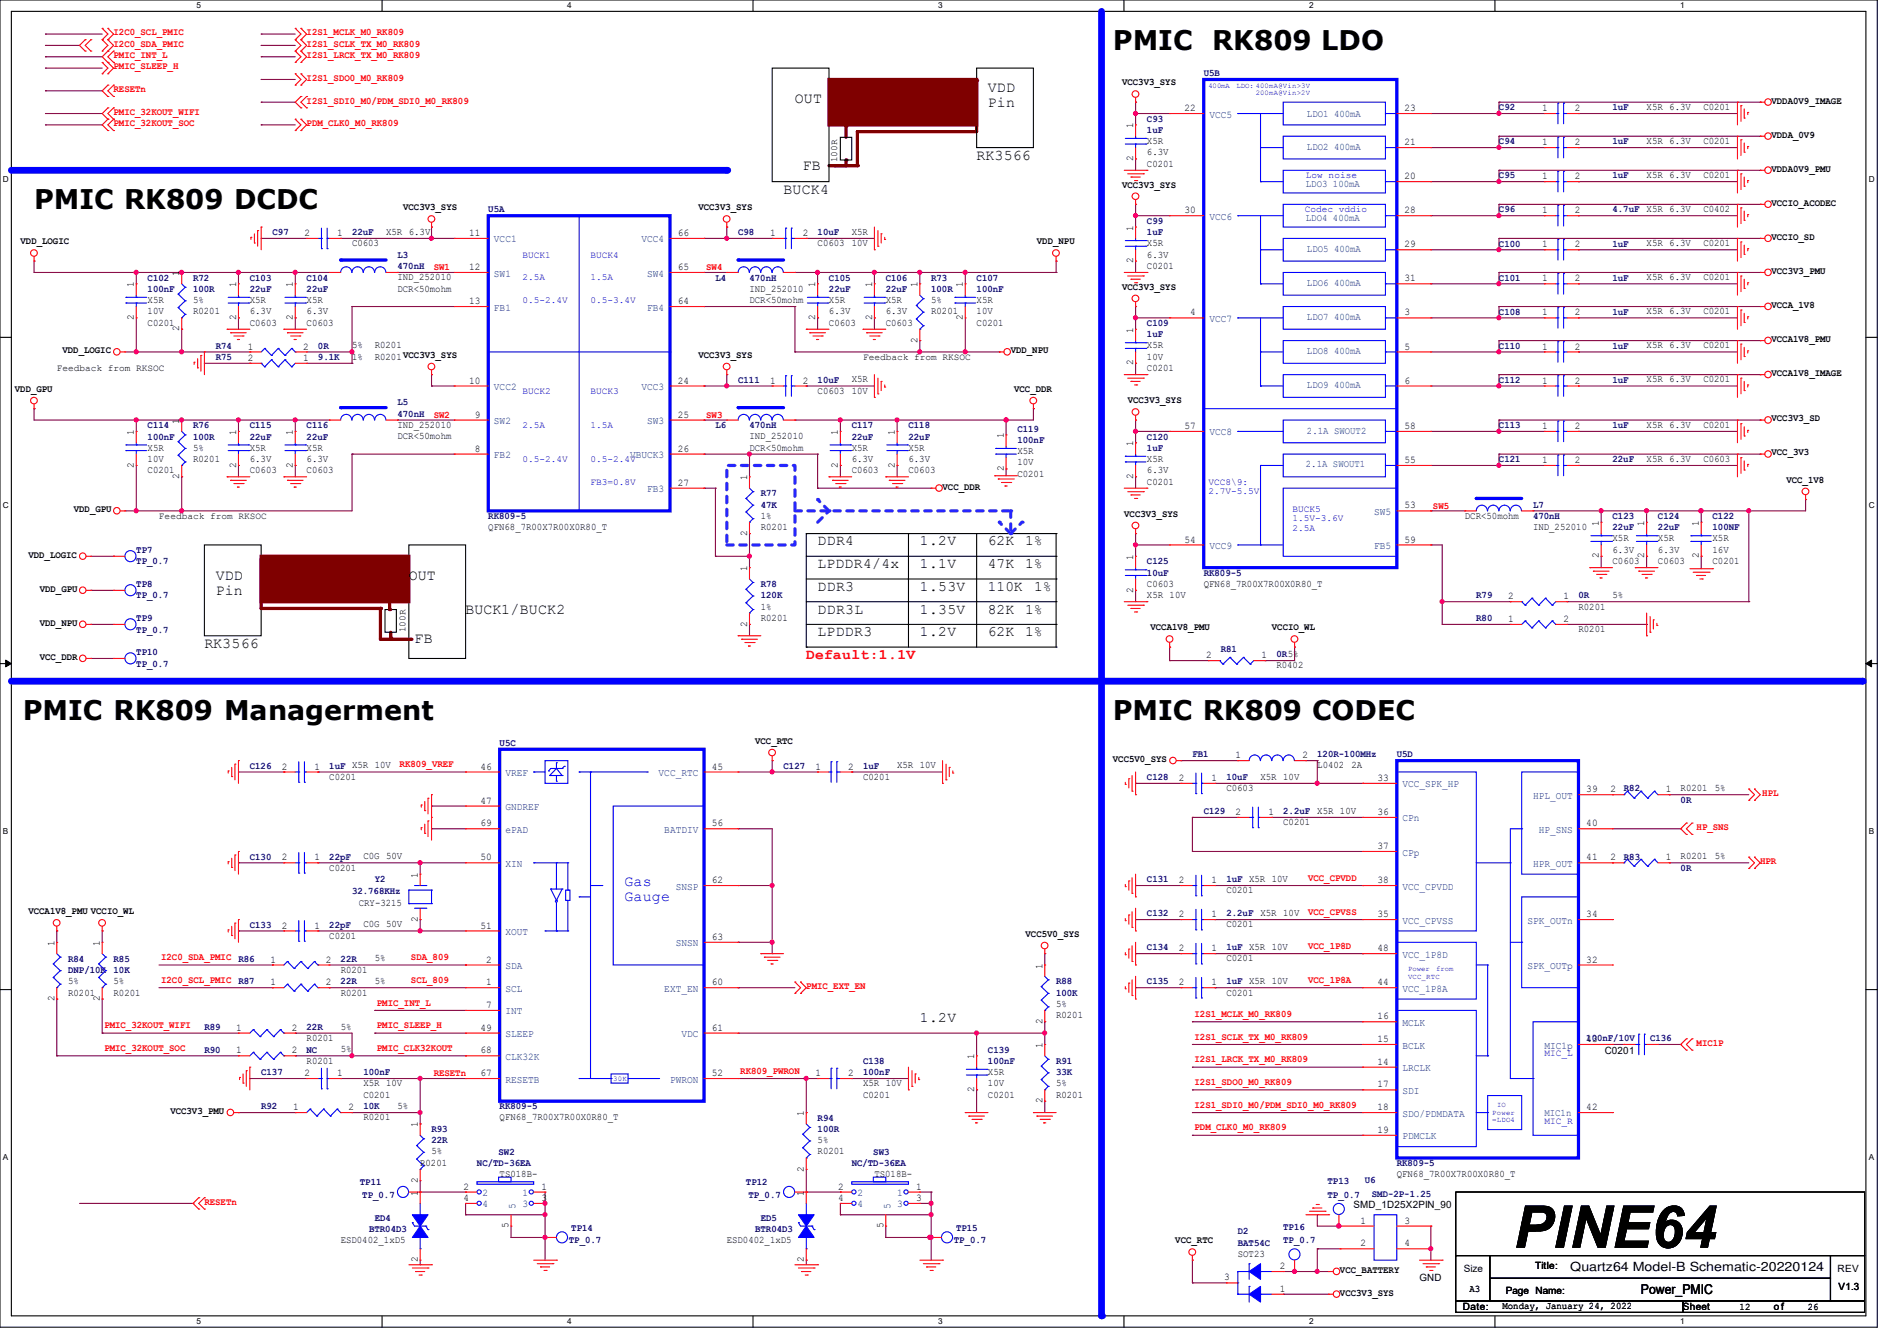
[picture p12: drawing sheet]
<svg xmlns="http://www.w3.org/2000/svg" width="297mm" height="210mm" viewBox="0 0 297 210" stroke-linecap="round" stroke-linejoin="round" font-family="sans-serif">
<defs><g id="words">
<text font-size="9.2" x="237" y="195.4">PINE64</text>
<g font-size="4.2">
<text x="174.2" y="7.8">PMIC</text>
<text x="189.8" y="7.8">RK809 LDO</text>
<text x="5.3" y="32.7">PMIC RK809 DCDC</text>
<text x="3.6" y="112.7">PMIC RK809 Managerment</text>
<text x="174.2" y="112.7">PMIC RK809 CODEC</text>
</g>
<g font-size="2.3">
<text x="124.5" y="16.1">OUT</text>
<text x="154.7" y="14.4">VDD</text>
<text x="154.7" y="16.7">Pin</text>
<text x="125.7" y="26.6">FB</text>
<text x="152.9" y="25">RK3566</text>
<text x="122.7" y="30.4">BUCK4</text>
<text x="128" y="89">LPDDR4/4x</text>
<text x="128" y="85.4">DDR4</text>
<text x="144" y="85.4">1.2V</text>
<text x="144" y="89">1.1V</text>
<text x="154.7" y="85.4">62K</text>
<text x="154.7" y="89">47K</text>
<text x="160.5" y="85.4">1%</text>
<text x="160.5" y="89">1%</text>
<text x="33.8" y="93.1">Pin</text>
<text x="33.8" y="90.8">VDD</text>
<text x="64" y="90.8">OUT</text>
<text x="128" y="92.5">DDR3</text>
<text x="144" y="92.5">1.53V</text>
<text x="154.7" y="92.5">110K</text>
<text x="161.9" y="92.5">1%</text>
<text x="32" y="101.5">RK3566</text>
<text x="64.9" y="100.8">FB</text>
<text x="72.9" y="96.1">BUCK1/BUCK2</text>
<text x="128" y="96.1">DDR3L</text>
<text x="128" y="99.7">LPDDR3</text>
<text x="144" y="96.1">1.35V</text>
<text x="144" y="99.7">1.2V</text>
<text x="154.7" y="99.7">62K</text>
<text x="154.7" y="96.1">82K</text>
<text x="160.5" y="99.7">1%</text>
<text x="160.5" y="96.1">1%</text>
<text x="144" y="160.1">1.2V</text>
</g>
<text font-size="2.3" fill="#f00" x="126.2" y="103.2">Default:1.1V</text>
<g font-size="2.3" fill="#00f">
<text x="97.8" y="138.8">Gas</text>
<text x="97.8" y="141.1">Gauge</text>
</g>
<text font-size="2.1" x="256.9" y="202.7">Power_PMIC</text>
<text font-size="2" x="245.9" y="199.1">Quartz64 Model-B Schematic-20220124</text>
<g font-size="1.6" fill="#f00">
<text x="17.8" y="5.5">I2C0_SCL_PMIC</text>
<text x="48" y="5.5">I2S1_MCLK_M0_RK809</text>
<text x="17.8" y="9.1">PMIC_INT_L</text>
<text x="17.8" y="10.9">PMIC_SLEEP_H</text>
<text x="17.8" y="7.3">I2C0_SDA_PMIC</text>
<text x="48" y="7.3">I2S1_SCLK_TX_M0_RK809</text>
<text x="48" y="9.1">I2S1_LRCK_TX_M0_RK809</text>
<text x="17.8" y="14.4">RESETn</text>
<text x="17.8" y="18">PMIC_32KOUT_WIFI</text>
<text x="48" y="12.7">I2S1_SDO0_M0_RK809</text>
<text x="48" y="16.2">I2S1_SDI0_M0/PDM_SDI0_M0_RK809</text>
<text x="17.8" y="19.8">PMIC_32KOUT_SOC</text>
<text x="48" y="19.8">PDM_CLK0_M0_RK809</text>
<text x="67.9" y="42.3">SW1</text>
<text x="110.6" y="42.3">SW4</text>
<text x="67.9" y="65.4">SW2</text>
<text x="110.6" y="65.4">SW3</text>
<text x="224.4" y="79.7">SW5</text>
<text x="62.6" y="120.1">RK809_VREF</text>
<text x="275.9" y="124.7">HPL</text>
<text x="265.6" y="130">HP_SNS</text>
<text x="204.8" y="137.9">VCC_CPVDD</text>
<text x="275.6" y="135.3">HPR</text>
<text x="204.8" y="143.3">VCC_CPVSS</text>
<text x="204.8" y="148.6">VCC_1P8D</text>
<text x="25.2" y="150.4">I2C0_SDA_PMIC</text>
<text x="25.2" y="153.9">I2C0_SCL_PMIC</text>
<text x="64.3" y="150.4">SDA_809</text>
<text x="64.3" y="153.9">SCL_809</text>
<text x="126.2" y="154.9">PMIC_EXT_EN</text>
<text x="204.8" y="153.9">VCC_1P8A</text>
<text x="16.3" y="161">PMIC_32KOUT_WIFI</text>
<text x="59" y="157.5">PMIC_INT_L</text>
<text x="59" y="161">PMIC_SLEEP_H</text>
<text x="187" y="159.3">I2S1_MCLK_M0_RK809</text>
<text x="16.3" y="164.6">PMIC_32KOUT_SOC</text>
<text x="59" y="164.6">PMIC_CLK32KOUT</text>
<text x="187" y="162.8">I2S1_SCLK_TX_M0_RK809</text>
<text x="187" y="166.4">I2S1_LRCK_TX_M0_RK809</text>
<text x="265.6" y="163.8">MIC1P</text>
<text x="67.9" y="168.6">RESETn</text>
<text x="115.9" y="168.1">RK809_PWRON</text>
<text x="187" y="169.9">I2S1_SDO0_M0_RK809</text>
<text x="187" y="173.5">I2S1_SDI0_M0/PDM_SDI0_M0_RK809</text>
<text x="187" y="177">PDM_CLK0_M0_RK809</text>
<text x="32" y="188.7">RESETn</text>
</g>
<g font-size="1.6" fill="#00007f">
<text x="188.5" y="11.9">U5B</text>
<text x="234.7" y="17.3">C92</text>
<text x="252.5" y="17.3">1uF</text>
<text x="179.6" y="19">C93</text>
<text x="179.6" y="20.8">1uF</text>
<text x="234.7" y="22.6">C94</text>
<text x="252.5" y="22.6">1uF</text>
<text x="234.7" y="27.9">C95</text>
<text x="252.5" y="27.9">1uF</text>
<text x="76.5" y="33.3">U5A</text>
<text x="179.6" y="35.1">C99</text>
<text x="234.7" y="33.3">C96</text>
<text x="252.5" y="33.3">4.7uF</text>
<text x="42.7" y="36.8">C97</text>
<text x="55.1" y="36.8">22uF</text>
<text x="62.2" y="40.4">L3</text>
<text x="115.6" y="36.8">C98</text>
<text x="128" y="36.8">10uF</text>
<text x="179.6" y="36.8">1uF</text>
<text x="234.7" y="38.6">C100</text>
<text x="252.5" y="38.6">1uF</text>
<text x="23.1" y="43.9">C102</text>
<text x="23.1" y="45.7">100nF</text>
<text x="30.2" y="43.9">R72</text>
<text x="30.2" y="45.7">100R</text>
<text x="39.1" y="43.9">C103</text>
<text x="39.1" y="45.7">22uF</text>
<text x="48" y="43.9">C104</text>
<text x="48" y="45.7">22uF</text>
<text x="62.2" y="42.2">470nH</text>
<text x="112" y="43.9">L4</text>
<text x="117.3" y="43.9">470nH</text>
<text x="129.8" y="43.9">C105</text>
<text x="129.8" y="45.7">22uF</text>
<text x="138.7" y="43.9">C106</text>
<text x="138.7" y="45.7">22uF</text>
<text x="145.8" y="43.9">R73</text>
<text x="145.8" y="45.7">100R</text>
<text x="152.9" y="43.9">C107</text>
<text x="152.9" y="45.7">100nF</text>
<text x="234.7" y="43.9">C101</text>
<text x="252.5" y="43.9">1uF</text>
<text x="179.6" y="51.1">C109</text>
<text x="179.6" y="52.8">1uF</text>
<text x="234.7" y="49.3">C108</text>
<text x="252.5" y="49.3">1uF</text>
<text x="33.8" y="56.4">R75</text>
<text x="33.8" y="54.6">R74</text>
<text x="49.8" y="56.4">9.1K</text>
<text x="49.8" y="54.6">0R</text>
<text x="115.6" y="59.9">C111</text>
<text x="128" y="59.9">10uF</text>
<text x="234.7" y="59.9">C112</text>
<text x="234.7" y="54.6">C110</text>
<text x="252.5" y="59.9">1uF</text>
<text x="252.5" y="54.6">1uF</text>
<text x="62.2" y="63.5">L5</text>
<text x="62.2" y="65.3">470nH</text>
<text x="23.1" y="67.1">C114</text>
<text x="23.1" y="68.8">100nF</text>
<text x="30.2" y="67.1">R76</text>
<text x="30.2" y="68.8">100R</text>
<text x="39.1" y="67.1">C115</text>
<text x="39.1" y="68.8">22uF</text>
<text x="48" y="67.1">C116</text>
<text x="48" y="68.8">22uF</text>
<text x="112" y="67.1">L6</text>
<text x="117.3" y="67.1">470nH</text>
<text x="133.3" y="67.1">C117</text>
<text x="133.3" y="68.8">22uF</text>
<text x="142.2" y="67.1">C118</text>
<text x="142.2" y="68.8">22uF</text>
<text x="159.3" y="67.6">C119</text>
<text x="159.3" y="69.4">100nF</text>
<text x="179.6" y="68.8">C120</text>
<text x="179.6" y="70.6">1uF</text>
<text x="234.7" y="67.1">C113</text>
<text x="252.5" y="67.1">1uF</text>
<text x="119.1" y="77.7">R77</text>
<text x="234.7" y="72.4">C121</text>
<text x="252.5" y="72.4">22uF</text>
<text x="76.5" y="81.3">RK809-5</text>
<text x="119.1" y="79.5">47K</text>
<text x="240" y="79.5">L7</text>
<text x="240" y="81.3">470nH</text>
<text x="252.5" y="81.3">C123</text>
<text x="252.5" y="83.1">22uF</text>
<text x="259.6" y="81.3">C124</text>
<text x="259.6" y="83.1">22uF</text>
<text x="268.1" y="81.3">C122</text>
<text x="268.1" y="83.1">100NF</text>
<text x="21.3" y="86.6">TP7</text>
<text x="21.3" y="88.4">TP_0.7</text>
<text x="179.6" y="88.4">C125</text>
<text x="21.3" y="91.9">TP8</text>
<text x="21.3" y="93.7">TP_0.7</text>
<text x="119.1" y="91.9">R78</text>
<text x="119.1" y="93.7">120K</text>
<text x="179.6" y="90.2">10uF</text>
<text x="188.5" y="90.2">RK809-5</text>
<text x="231.1" y="93.7">R79</text>
<text x="247.1" y="93.7">0R</text>
<text x="21.3" y="97.3">TP9</text>
<text x="21.3" y="99.1">TP_0.7</text>
<text x="231.1" y="97.3">R80</text>
<text x="21.3" y="102.6">TP10</text>
<text x="21.3" y="104.4">TP_0.7</text>
<text x="191.1" y="102.1">R81</text>
<text x="199.9" y="103">0R5%</text>
<text x="78.2" y="116.8">U5C</text>
<text x="186.7" y="118.6">FB1</text>
<text x="206.2" y="118.6">120R-100MHz</text>
<text x="218.7" y="118.6">U5D</text>
<text x="39.1" y="120.4">C126</text>
<text x="51.6" y="120.4">1uF X5R 10V</text>
<text x="122.7" y="120.4">C127</text>
<text x="135.1" y="120.4">1uF</text>
<text x="179.6" y="122.2">C128</text>
<text x="192" y="122.2">10uF</text>
<text x="254.2" y="123.9">R82</text>
<text x="263.1" y="125.7">0R</text>
<text x="188.5" y="127.5">C129</text>
<text x="200.9" y="127.5">2.2uF</text>
<text x="39.1" y="134.6">C130</text>
<text x="51.6" y="134.6">22pF</text>
<text x="254.2" y="134.6">R83</text>
<text x="263.1" y="136.4">0R</text>
<text x="55.1" y="140">32.768KHz</text>
<text x="58.7" y="138.2">Y2</text>
<text x="179.6" y="143.5">C132</text>
<text x="179.6" y="138.2">C131</text>
<text x="192" y="143.5">2.2uF</text>
<text x="192" y="138.2">1uF X5R 10V</text>
<text x="39.1" y="145.3">C133</text>
<text x="51.6" y="145.3">22pF</text>
<text x="179.6" y="148.8">C134</text>
<text x="192" y="148.8">1uF X5R 10V</text>
<text x="10.7" y="150.6">R84</text>
<text x="10.7" y="152.4">DNP/10K</text>
<text x="17.8" y="150.6">R85</text>
<text x="17.8" y="152.4">10K</text>
<text x="37.3" y="154.2">R87</text>
<text x="37.3" y="150.6">R86</text>
<text x="53.3" y="154.2">22R</text>
<text x="53.3" y="150.6">22R</text>
<text x="165.4" y="154.2">R88</text>
<text x="165.4" y="156">100K</text>
<text x="179.6" y="154.2">C135</text>
<text x="192" y="154.2">1uF X5R 10V</text>
<text x="32" y="161.3">R89</text>
<text x="48" y="161.3">22R</text>
<text x="32" y="164.8">R90</text>
<text x="48" y="164.8">NC</text>
<text x="135.1" y="166.6">C138</text>
<text x="154.7" y="164.8">C139</text>
<text x="154.7" y="166.6">100nF</text>
<text x="165.4" y="166.6">R91</text>
<text x="248.4" y="163.1">100nF/10V</text>
<text x="258.4" y="163.1">C136</text>
<text x="40.9" y="173.7">R92</text>
<text x="40.9" y="168.4">C137</text>
<text x="56.9" y="173.7">10K</text>
<text x="56.9" y="168.4">100nF</text>
<text x="78.2" y="173.7">RK809-5</text>
<text x="135.1" y="168.4">100nF</text>
<text x="165.4" y="168.4">33K</text>
<text x="67.6" y="177.3">R93</text>
<text x="67.6" y="179.1">22R</text>
<text x="128" y="175.5">R94</text>
<text x="128" y="177.3">100R</text>
<text x="56.3" y="185.6">TP11</text>
<text x="74.7" y="182.6">NC/TD-36EA</text>
<text x="78.1" y="180.8">SW2</text>
<text x="116.8" y="185.6">TP12</text>
<text x="133.3" y="182.6">NC/TD-36EA</text>
<text x="136.7" y="180.8">SW3</text>
<text x="207.9" y="185.5">TP13</text>
<text x="213.7" y="185.3">U6</text>
<text x="218.7" y="182.6">RK809-5</text>
<text x="56.7" y="187.6">TP_0.7</text>
<text x="58.7" y="191.2">ED4</text>
<text x="117.2" y="187.6">TP_0.7</text>
<text x="119.1" y="191.2">ED5</text>
<text x="207.9" y="187.6">TP_0.7</text>
<text x="214.8" y="187.4">SMD-2P-1.25</text>
<text x="57.8" y="193">BTR04D3</text>
<text x="89.1" y="194.7">TP_0.7</text>
<text x="89.4" y="192.7">TP14</text>
<text x="118.2" y="193">BTR04D3</text>
<text x="149.3" y="194.7">TP_0.7</text>
<text x="149.7" y="192.7">TP15</text>
<text x="193.8" y="193.3">D2</text>
<text x="193.8" y="195.1">BAT54C</text>
<text x="200.9" y="192.6">TP16</text>
<text x="200.9" y="194.7">TP_0.7</text>
</g>
<g font-size="1.6">
<text x="175.7" y="13.4">VCC3V3_SYS</text>
<text x="185.5" y="17.4">22</text>
<text x="219.9" y="17.4">23</text>
<text x="241.5" y="17.4">1</text>
<text x="246.6" y="17.4">2</text>
<text x="257.8" y="17.2">X5R 6.3V</text>
<text x="266.7" y="17.2">C0201</text>
<text x="277.4" y="16.2">VDDA0V9_IMAGE</text>
<text x="177.4" y="20.1" transform="rotate(-90 177.4 20.1)">1</text>
<text x="179.6" y="22.6">X5R</text>
<text x="219.9" y="22.7">21</text>
<text x="241.5" y="22.7">1</text>
<text x="246.6" y="22.7">2</text>
<text x="257.8" y="22.6">X5R 6.3V</text>
<text x="266.7" y="22.6">C0201</text>
<text x="277.4" y="21.5">VDDA_0V9</text>
<text x="175.7" y="29.4">VCC3V3_SYS</text>
<text x="177.4" y="25.2" transform="rotate(-90 177.4 25.2)">2</text>
<text x="179.6" y="26.1">C0201</text>
<text x="179.6" y="24.3">6.3V</text>
<text x="219.9" y="28.1">20</text>
<text x="241.5" y="28.1">1</text>
<text x="246.6" y="28.1">2</text>
<text x="257.8" y="27.9">X5R 6.3V</text>
<text x="266.7" y="27.9">C0201</text>
<text x="277.4" y="26.9">VDDA0V9_PMU</text>
<text x="63.1" y="32.9">VCC3V3_SYS</text>
<text x="109.3" y="32.9">VCC3V3_SYS</text>
<text x="185.5" y="33.4">30</text>
<text x="219.9" y="33.4">28</text>
<text x="241.5" y="33.4">1</text>
<text x="246.6" y="33.4">2</text>
<text x="257.8" y="33.2">X5R 6.3V</text>
<text x="266.7" y="33.2">C0402</text>
<text x="277.4" y="32.2">VCCIO_ACODEC</text>
<text x="3.2" y="38.3">VDD_LOGIC</text>
<text x="47.7" y="37">2</text>
<text x="52.8" y="37">1</text>
<text x="55.1" y="38.6">C0603</text>
<text x="60.5" y="36.8">X5R 6.3V</text>
<text x="73.4" y="37">11</text>
<text x="106.1" y="37">66</text>
<text x="120.6" y="37">1</text>
<text x="125.7" y="37">2</text>
<text x="128" y="38.6">C0603</text>
<text x="133.3" y="36.8">X5R</text>
<text x="133.3" y="38.6">10V</text>
<text x="162.3" y="38.3">VDD_NPU</text>
<text x="177.4" y="41.2" transform="rotate(-90 177.4 41.2)">2</text>
<text x="177.4" y="36.1" transform="rotate(-90 177.4 36.1)">1</text>
<text x="179.6" y="38.6">X5R</text>
<text x="179.6" y="40.3">6.3V</text>
<text x="219.9" y="38.7">29</text>
<text x="241.5" y="38.7">1</text>
<text x="246.6" y="38.7">2</text>
<text x="257.8" y="38.6">X5R 6.3V</text>
<text x="266.7" y="38.6">C0201</text>
<text x="277.4" y="37.5">VCCIO_SD</text>
<text x="21" y="45" transform="rotate(-90 21 45)">1</text>
<text x="23.1" y="47.5">X5R</text>
<text x="28.1" y="43.2" transform="rotate(-90 28.1 43.2)">1</text>
<text x="30.2" y="47.5">5%</text>
<text x="37" y="45" transform="rotate(-90 37 45)">1</text>
<text x="39.1" y="47.5">X5R</text>
<text x="45.8" y="45" transform="rotate(-90 45.8 45)">1</text>
<text x="48" y="47.5">X5R</text>
<text x="62.2" y="43.9">IND_252010</text>
<text x="62.2" y="45.7">DCR&lt;50mohm</text>
<text x="73.4" y="42.3">12</text>
<text x="73.4" y="47.6">13</text>
<text x="106.1" y="42.3">65</text>
<text x="106.1" y="47.6">64</text>
<text x="117.3" y="45.7">IND_252010</text>
<text x="117.3" y="47.5">DCR&lt;50mohm</text>
<text x="127.6" y="45" transform="rotate(-90 127.6 45)">1</text>
<text x="129.8" y="47.5">X5R</text>
<text x="136.5" y="45" transform="rotate(-90 136.5 45)">1</text>
<text x="138.7" y="47.5">X5R</text>
<text x="143.6" y="45" transform="rotate(-90 143.6 45)">1</text>
<text x="145.8" y="47.5">5%</text>
<text x="150.8" y="45" transform="rotate(-90 150.8 45)">1</text>
<text x="152.9" y="47.5">X5R</text>
<text x="175.7" y="45.4">VCC3V3_SYS</text>
<text x="179.6" y="42.1">C0201</text>
<text x="219.9" y="44.1">31</text>
<text x="241.5" y="44.1">1</text>
<text x="246.6" y="44.1">2</text>
<text x="257.8" y="43.9">X5R 6.3V</text>
<text x="266.7" y="43.9">C0201</text>
<text x="277.4" y="42.9">VCC3V3_PMU</text>
<text x="21" y="50.1" transform="rotate(-90 21 50.1)">2</text>
<text x="23.1" y="51">C0201</text>
<text x="23.1" y="49.2">10V</text>
<text x="28.1" y="51.9" transform="rotate(-90 28.1 51.9)">2</text>
<text x="30.2" y="49.2">R0201</text>
<text x="37" y="50.1" transform="rotate(-90 37 50.1)">2</text>
<text x="39.1" y="51">C0603</text>
<text x="39.1" y="49.2">6.3V</text>
<text x="45.8" y="50.1" transform="rotate(-90 45.8 50.1)">2</text>
<text x="48" y="51">C0603</text>
<text x="48" y="49.2">6.3V</text>
<text x="127.6" y="50.1" transform="rotate(-90 127.6 50.1)">2</text>
<text x="129.8" y="51">C0603</text>
<text x="129.8" y="49.2">6.3V</text>
<text x="136.5" y="50.1" transform="rotate(-90 136.5 50.1)">2</text>
<text x="138.7" y="51">C0603</text>
<text x="138.7" y="49.2">6.3V</text>
<text x="143.6" y="53.7" transform="rotate(-90 143.6 53.7)">2</text>
<text x="145.8" y="49.2">R0201</text>
<text x="150.8" y="50.1" transform="rotate(-90 150.8 50.1)">2</text>
<text x="152.9" y="51">C0201</text>
<text x="152.9" y="49.2">10V</text>
<text x="177.4" y="52.1" transform="rotate(-90 177.4 52.1)">1</text>
<text x="186.4" y="49.4">4</text>
<text x="219.9" y="49.4">3</text>
<text x="241.5" y="49.4">1</text>
<text x="246.6" y="49.4">2</text>
<text x="257.8" y="49.2">X5R 6.3V</text>
<text x="266.7" y="49.2">C0201</text>
<text x="277.4" y="48.2">VCCA_1V8</text>
<text x="277.4" y="53.5">VCCA1V8_PMU</text>
<text x="9.8" y="55.3">VDD_LOGIC</text>
<text x="38.8" y="56.5">2</text>
<text x="38.8" y="54.7">1</text>
<text x="47.5" y="56.5">1</text>
<text x="47.5" y="54.7">2</text>
<text x="55.1" y="56.3">1%</text>
<text x="55.1" y="54.6">5%</text>
<text x="58.7" y="56.3">R0201VCC3V3_SYS</text>
<text x="58.7" y="54.6">R0201</text>
<text x="109.3" y="56">VCC3V3_SYS</text>
<text x="133.3" y="59.9">X5R</text>
<text x="158.2" y="55.3">VDD_NPU</text>
<text x="177.4" y="57.2" transform="rotate(-90 177.4 57.2)">2</text>
<text x="179.6" y="58.1">C0201</text>
<text x="179.6" y="54.6">X5R</text>
<text x="179.6" y="56.3">10V</text>
<text x="219.9" y="54.7">5</text>
<text x="241.5" y="54.7">1</text>
<text x="246.6" y="54.7">2</text>
<text x="257.8" y="59.9">X5R 6.3V</text>
<text x="257.8" y="54.6">X5R 6.3V</text>
<text x="266.7" y="59.9">C0201</text>
<text x="266.7" y="54.6">C0201</text>
<text x="277.4" y="58.9">VCCA1V8_IMAGE</text>
<text x="2.3" y="61.4">VDD_GPU</text>
<text x="73.4" y="60.1">10</text>
<text x="74.3" y="65.4">9</text>
<text x="106.1" y="60.1">24</text>
<text x="106.1" y="65.4">25</text>
<text x="120.6" y="60.1">1</text>
<text x="125.7" y="60.1">2</text>
<text x="128" y="61.7">C0603</text>
<text x="133.3" y="61.7">10V</text>
<text x="158.8" y="61.4">VCC_DDR</text>
<text x="176.6" y="63.2">VCC3V3_SYS</text>
<text x="219.9" y="60.1">6</text>
<text x="241.5" y="60.1">1</text>
<text x="246.6" y="60.1">2</text>
<text x="277.4" y="66">VCC3V3_SD</text>
<text x="21" y="68.1" transform="rotate(-90 21 68.1)">1</text>
<text x="23.1" y="70.6">X5R</text>
<text x="28.1" y="66.3" transform="rotate(-90 28.1 66.3)">1</text>
<text x="30.2" y="70.6">5%</text>
<text x="37" y="68.1" transform="rotate(-90 37 68.1)">1</text>
<text x="39.1" y="70.6">X5R</text>
<text x="45.8" y="68.1" transform="rotate(-90 45.8 68.1)">1</text>
<text x="48" y="70.6">X5R</text>
<text x="62.2" y="67">IND_252010</text>
<text x="62.2" y="68.8">DCR&lt;50mohm</text>
<text x="74.3" y="70.7">8</text>
<text x="106.1" y="70.7">26</text>
<text x="117.3" y="68.8">IND_252010</text>
<text x="117.3" y="70.6">DCR&lt;50mohm</text>
<text x="131.2" y="68.1" transform="rotate(-90 131.2 68.1)">1</text>
<text x="133.3" y="70.6">X5R</text>
<text x="140.1" y="68.1" transform="rotate(-90 140.1 68.1)">1</text>
<text x="142.2" y="70.6">X5R</text>
<text x="157.1" y="68.7" transform="rotate(-90 157.1 68.7)">1</text>
<text x="159.3" y="71.1">X5R</text>
<text x="177.4" y="69.9" transform="rotate(-90 177.4 69.9)">1</text>
<text x="185.5" y="67.2">57</text>
<text x="219.9" y="67.2">58</text>
<text x="241.5" y="67.2">1</text>
<text x="246.6" y="67.2">2</text>
<text x="257.8" y="67">X5R 6.3V</text>
<text x="266.7" y="67">C0201</text>
<text x="277.4" y="71.3">VCC_3V3</text>
<text x="21" y="73.2" transform="rotate(-90 21 73.2)">2</text>
<text x="23.1" y="74.1">C0201</text>
<text x="23.1" y="72.3">10V</text>
<text x="28.1" y="75" transform="rotate(-90 28.1 75)">2</text>
<text x="30.2" y="72.3">R0201</text>
<text x="37" y="73.2" transform="rotate(-90 37 73.2)">2</text>
<text x="39.1" y="74.1">C0603</text>
<text x="39.1" y="72.3">6.3V</text>
<text x="45.8" y="73.2" transform="rotate(-90 45.8 73.2)">2</text>
<text x="48" y="74.1">C0603</text>
<text x="48" y="72.3">6.3V</text>
<text x="106.1" y="76.1">27</text>
<text x="117" y="75.2" transform="rotate(-90 117 75.2)">1</text>
<text x="131.2" y="73.2" transform="rotate(-90 131.2 73.2)">2</text>
<text x="133.3" y="74.1">C0603</text>
<text x="133.3" y="72.3">6.3V</text>
<text x="140.1" y="73.2" transform="rotate(-90 140.1 73.2)">2</text>
<text x="142.2" y="74.1">C0603</text>
<text x="142.2" y="72.3">6.3V</text>
<text x="147.6" y="76.7">VCC_DDR</text>
<text x="157.1" y="73.8" transform="rotate(-90 157.1 73.8)">2</text>
<text x="159.3" y="74.7">C0201</text>
<text x="159.3" y="72.9">10V</text>
<text x="177.4" y="75" transform="rotate(-90 177.4 75)">2</text>
<text x="179.6" y="75.9">C0201</text>
<text x="179.6" y="72.3">X5R</text>
<text x="179.6" y="74.1">6.3V</text>
<text x="219.9" y="72.5">55</text>
<text x="241.5" y="72.5">1</text>
<text x="246.6" y="72.5">2</text>
<text x="257.8" y="72.3">X5R 6.3V</text>
<text x="266.7" y="72.3">C0603</text>
<text x="279.7" y="75.6">VCC_1V8</text>
<text x="11.6" y="80.2">VDD_GPU</text>
<text x="76.5" y="83">QFN68_7R00X7R00X0R80_T</text>
<text x="117" y="83.9" transform="rotate(-90 117 83.9)">2</text>
<text x="119.1" y="83">R0201</text>
<text x="119.1" y="81.2">1%</text>
<text x="176" y="80.9">VCC3V3_SYS</text>
<text x="219.9" y="79.6">53</text>
<text x="229.4" y="81.2">DCR&lt;50mohm</text>
<text x="240" y="83">IND_252010</text>
<text x="250.3" y="82.3" transform="rotate(-90 250.3 82.3)">1</text>
<text x="257.4" y="82.3" transform="rotate(-90 257.4 82.3)">1</text>
<text x="266" y="82.3" transform="rotate(-90 266 82.3)">1</text>
<text x="4.4" y="87.3">VDD_LOGIC</text>
<text x="117" y="89.5" transform="rotate(-90 117 89.5)">1</text>
<text x="177.4" y="87.7" transform="rotate(-90 177.4 87.7)">1</text>
<text x="185.5" y="85">54</text>
<text x="219.9" y="85">59</text>
<text x="250.3" y="87.5" transform="rotate(-90 250.3 87.5)">2</text>
<text x="252.5" y="88.3">C0603</text>
<text x="252.5" y="84.8">X5R</text>
<text x="252.5" y="86.6">6.3V</text>
<text x="257.4" y="87.5" transform="rotate(-90 257.4 87.5)">2</text>
<text x="259.6" y="88.3">C0603</text>
<text x="259.6" y="84.8">X5R</text>
<text x="259.6" y="86.6">6.3V</text>
<text x="266" y="87.5" transform="rotate(-90 266 87.5)">2</text>
<text x="268.1" y="88.3">C0201</text>
<text x="268.1" y="84.8">X5R</text>
<text x="268.1" y="86.6">16V</text>
<text x="6.2" y="92.7">VDD_GPU</text>
<text x="119.1" y="95.5">1%</text>
<text x="177.4" y="92.8" transform="rotate(-90 177.4 92.8)">2</text>
<text x="179.6" y="91.9">C0603</text>
<text x="179.6" y="93.7">X5R 10V</text>
<text x="188.5" y="91.9">QFN68_7R00X7R00X0R80_T</text>
<text x="236.1" y="93.9">2</text>
<text x="244.8" y="93.9">1</text>
<text x="247.1" y="95.5">R0201</text>
<text x="252.5" y="93.7">5%</text>
<text x="6.2" y="98">VDD_NPU</text>
<text x="117" y="98.1" transform="rotate(-90 117 98.1)">2</text>
<text x="119.1" y="97.2">R0201</text>
<text x="180.1" y="98.7">VCCA1V8_PMU</text>
<text x="199.1" y="98.7">VCCIO_WL</text>
<text x="236.1" y="97.4">1</text>
<text x="244.8" y="97.4">2</text>
<text x="247.1" y="99">R0201</text>
<text x="6.2" y="103.3">VCC_DDR</text>
<text x="188.8" y="103.1">2</text>
<text x="197.5" y="103.1">1</text>
<text x="199.9" y="104.7">R0402</text>
<text x="118.2" y="116.5">VCC_RTC</text>
<text x="174.2" y="119.3">VCC5V0_SYS</text>
<text x="193.5" y="118.7">1</text>
<text x="203.9" y="118.7">2</text>
<text x="44.1" y="120.5">2</text>
<text x="49.2" y="120.5">1</text>
<text x="51.6" y="122.1">C0201</text>
<text x="75.2" y="120.5">46</text>
<text x="75.2" y="125.9">47</text>
<text x="111.5" y="120.5">45</text>
<text x="127.7" y="120.5">1</text>
<text x="132.8" y="120.5">2</text>
<text x="135.1" y="122.1">C0201</text>
<text x="140.5" y="120.4">X5R 10V</text>
<text x="184.6" y="122.3">2</text>
<text x="189.7" y="122.3">1</text>
<text x="192" y="123.9">C0603</text>
<text x="197.4" y="122.1">X5R 10V</text>
<text x="206.2" y="120.4">L0402</text>
<text x="211.6" y="120.4">2A</text>
<text x="215.7" y="122.3">33</text>
<text x="248.4" y="124.1">39</text>
<text x="252.1" y="124.1">2</text>
<text x="260.8" y="124.1">1</text>
<text x="263.1" y="123.9">R0201</text>
<text x="268.5" y="123.9">5%</text>
<text x="75.2" y="129.4">69</text>
<text x="111.5" y="129.4">56</text>
<text x="193.5" y="127.6">2</text>
<text x="198.6" y="127.6">1</text>
<text x="200.9" y="129.2">C0201</text>
<text x="206.2" y="127.5">X5R 10V</text>
<text x="215.7" y="127.6">36</text>
<text x="248.4" y="129.4">40</text>
<text x="44.1" y="134.7">2</text>
<text x="49.2" y="134.7">1</text>
<text x="51.6" y="136.4">C0201</text>
<text x="56.9" y="134.6">C0G 50V</text>
<text x="65.4" y="137.5" transform="rotate(-90 65.4 137.5)">1</text>
<text x="75.2" y="134.7">50</text>
<text x="215.7" y="133">37</text>
<text x="248.4" y="134.7">41</text>
<text x="252.1" y="134.7">2</text>
<text x="260.8" y="134.7">1</text>
<text x="263.1" y="134.6">R0201</text>
<text x="268.5" y="134.6">5%</text>
<text x="4.4" y="143.2">VCCA1V8_PMU VCCIO_WL</text>
<text x="56.2" y="141.9">CRY-3215</text>
<text x="111.5" y="138.3">62</text>
<text x="184.6" y="143.6">2</text>
<text x="184.6" y="138.3">2</text>
<text x="189.7" y="143.6">1</text>
<text x="189.7" y="138.3">1</text>
<text x="192" y="139.9">C0201</text>
<text x="197.4" y="143.5">X5R 10V</text>
<text x="215.7" y="138.3">38</text>
<text x="215.7" y="143.6">35</text>
<text x="248.4" y="143.6">34</text>
<text x="8.5" y="148.1" transform="rotate(-90 8.5 148.1)">1</text>
<text x="15.6" y="148.1" transform="rotate(-90 15.6 148.1)">1</text>
<text x="44.1" y="145.4">2</text>
<text x="49.2" y="145.4">1</text>
<text x="51.6" y="147">C0201</text>
<text x="56.9" y="145.2">C0G 50V</text>
<text x="65.4" y="144.4" transform="rotate(-90 65.4 144.4)">2</text>
<text x="75.2" y="145.4">51</text>
<text x="111.5" y="147.2">63</text>
<text x="160.6" y="146.7">VCC5V0_SYS</text>
<text x="184.6" y="149">2</text>
<text x="189.7" y="149">1</text>
<text x="192" y="145.2">C0201</text>
<text x="215.7" y="149">48</text>
<text x="10.7" y="155.9">R0201</text>
<text x="10.7" y="154.1">5%</text>
<text x="17.8" y="155.9">R0201</text>
<text x="17.8" y="154.1">5%</text>
<text x="42.3" y="154.3">1</text>
<text x="42.3" y="150.8">1</text>
<text x="51" y="154.3">2</text>
<text x="51" y="150.8">2</text>
<text x="53.3" y="155.9">R0201</text>
<text x="53.3" y="152.4">R0201</text>
<text x="58.7" y="154.1">5%</text>
<text x="58.7" y="150.6">5%</text>
<text x="76.1" y="150.8">2</text>
<text x="76.1" y="154.3">1</text>
<text x="111.5" y="154.3">60</text>
<text x="163.2" y="151.7" transform="rotate(-90 163.2 151.7)">1</text>
<text x="184.6" y="154.3">2</text>
<text x="189.7" y="154.3">1</text>
<text x="192" y="150.6">C0201</text>
<text x="192" y="155.9">C0201</text>
<text x="215.7" y="154.3">44</text>
<text x="248.4" y="150.8">32</text>
<text x="8.5" y="156.8" transform="rotate(-90 8.5 156.8)">2</text>
<text x="15.6" y="156.8" transform="rotate(-90 15.6 156.8)">2</text>
<text x="37" y="161.4">1</text>
<text x="45.7" y="161.4">2</text>
<text x="53.3" y="161.2">5%</text>
<text x="75.2" y="161.4">49</text>
<text x="76.1" y="157.9">7</text>
<text x="111.5" y="161.4">61</text>
<text x="163.2" y="160.4" transform="rotate(-90 163.2 160.4)">2</text>
<text x="165.4" y="159.5">R0201</text>
<text x="165.4" y="157.7">5%</text>
<text x="215.7" y="159.6">16</text>
<text x="37" y="165">1</text>
<text x="45.7" y="165">2</text>
<text x="48" y="166.6">R0201</text>
<text x="48" y="163">R0201</text>
<text x="53.3" y="164.8">5%</text>
<text x="75.2" y="165">68</text>
<text x="152.5" y="165.9" transform="rotate(-90 152.5 165.9)">1</text>
<text x="163.2" y="164.1" transform="rotate(-90 163.2 164.1)">1</text>
<text x="215.7" y="163.2">15</text>
<text x="215.7" y="166.8">14</text>
<text x="248.4" y="163.2">43</text>
<text x="251.2" y="165">C0201</text>
<text x="45.9" y="173.9">1</text>
<text x="47.7" y="168.5">2</text>
<text x="52.8" y="168.5">1</text>
<text x="54.6" y="173.9">2</text>
<text x="56.9" y="171.9">C0201</text>
<text x="56.9" y="170.1">X5R 10V</text>
<text x="62.2" y="173.7">5%</text>
<text x="75.2" y="168.5">67</text>
<text x="111.5" y="168.5">52</text>
<text x="127.7" y="168.5">1</text>
<text x="132.8" y="168.5">2</text>
<text x="135.1" y="171.9">C0201</text>
<text x="135.1" y="170.1">X5R 10V</text>
<text x="152.5" y="171" transform="rotate(-90 152.5 171)">2</text>
<text x="154.7" y="171.9">C0201</text>
<text x="154.7" y="168.4">X5R</text>
<text x="154.7" y="170.1">10V</text>
<text x="163.2" y="172.8" transform="rotate(-90 163.2 172.8)">2</text>
<text x="165.4" y="171.9">R0201</text>
<text x="165.4" y="170.1">5%</text>
<text x="215.7" y="170.3">17</text>
<text x="215.7" y="173.9">18</text>
<text x="248.4" y="173.9">42</text>
<text x="26.7" y="174.5">VCC3V3_PMU</text>
<text x="56.9" y="175.5">R0201</text>
<text x="65.4" y="176.6" transform="rotate(-90 65.4 176.6)">1</text>
<text x="78.2" y="175.5">QFN68_7R00X7R00X0R80_T</text>
<text x="125.9" y="174.8" transform="rotate(-90 125.9 174.8)">1</text>
<text x="128" y="179">5%</text>
<text x="215.7" y="177.4">19</text>
<text x="65.4" y="185.2" transform="rotate(-90 65.4 185.2)">2</text>
<text x="65.8" y="182.6">R0201</text>
<text x="67.6" y="180.8">5%</text>
<text x="78.2" y="184.4">TS018B-</text>
<text x="125.9" y="183.5" transform="rotate(-90 125.9 183.5)">2</text>
<text x="128" y="180.8">R0201</text>
<text x="136.9" y="184.4">TS018B-</text>
<text x="218.7" y="184.4">QFN68_7R00X7R00X0R80_T</text>
<text x="65.4" y="187.2" transform="rotate(-90 65.4 187.2)">1</text>
<text x="72.6" y="186.3">2</text>
<text x="72.6" y="188.1">4</text>
<text x="84.8" y="186.3">1</text>
<text x="84.8" y="188.1">3</text>
<text x="125.9" y="187.2" transform="rotate(-90 125.9 187.2)">1</text>
<text x="131.2" y="186.3">2</text>
<text x="131.2" y="188.1">4</text>
<text x="143.5" y="186.3">1</text>
<text x="143.5" y="188.1">3</text>
<text x="211.9" y="189.2">SMD_1D25X2PIN_90</text>
<text x="213" y="191.6">1</text>
<text x="219.9" y="191.6">3</text>
<text x="53.3" y="194.7">ESD0402_1xD5</text>
<text x="65.4" y="197.7" transform="rotate(-90 65.4 197.7)">2</text>
<text x="79.6" y="192.4" transform="rotate(-90 79.6 192.4)">5</text>
<text x="113.8" y="194.7">ESD0402_1xD5</text>
<text x="125.9" y="197.7" transform="rotate(-90 125.9 197.7)">2</text>
<text x="138.3" y="192.4" transform="rotate(-90 138.3 192.4)">5</text>
<text x="184" y="194.7">VCC_RTC</text>
<text x="193.8" y="196.8">SOT23</text>
<text x="213" y="195.2">2</text>
<text x="219.9" y="195.2">4</text>
<text x="191.7" y="200.5">3</text>
<text x="200.4" y="202.3">1</text>
<text x="200.4" y="198.8">2</text>
<text x="209.8" y="199.3">VCC_BATTERY</text>
<text x="209.8" y="202.9">VCC3V3_SYS</text>
<text x="222.2" y="200.6">GND</text>
<text x="229.2" y="199.1">Size</text>
<text x="230.1" y="202.3">A3</text>
<text x="235.8" y="202.7">Page Name:</text>
<text x="240.4" y="198.8">Title:</text>
<text x="287.7" y="199.1">REV</text>
<text x="287.9" y="202">V1.3</text>
<text x="229" y="205.2">Date:</text>
<text x="235.2" y="205">Monday, January 24, 2022</text>
<text x="263.5" y="205.2">Sheet</text>
<text x="272.4" y="205.1">12</text>
<text x="277.7" y="205.2">o f</text>
<text x="283" y="205.1">26</text>
</g>
<g font-size="1.6" fill="#003f7f">
<text x="189.4" y="18.4">VCC5</text>
<text x="204.6" y="18.3">LDO1 400mA</text>
<text x="204.6" y="23.5">LDO2 400mA</text>
<text x="204.5" y="29.3">LDO3 100mA</text>
<text x="189.4" y="34.4">VCC6</text>
<text x="204.5" y="34.7">LDO4 400mA</text>
<text x="77.3" y="38">VCC1</text>
<text x="100.5" y="38">VCC4</text>
<text x="204.6" y="39.5">LDO5 400mA</text>
<text x="77.3" y="43.3">SW1</text>
<text x="101.3" y="43.3">SW4</text>
<text x="204.6" y="44.8">LDO6 400mA</text>
<text x="77.3" y="48.6">FB1</text>
<text x="101.3" y="48.6">FB4</text>
<text x="189.4" y="50.4">VCC7</text>
<text x="204.6" y="50.1">LDO7 400mA</text>
<text x="204.6" y="55.5">LDO8 400mA</text>
<text x="77.3" y="61.1">VCC2</text>
<text x="100.5" y="61.1">VCC3</text>
<text x="204.6" y="60.8">LDO9 400mA</text>
<text x="77.3" y="66.4">SW2</text>
<text x="77.3" y="71.8">FB2</text>
<text x="98.7" y="71.8">VBUCK3</text>
<text x="101.3" y="66.4">SW3</text>
<text x="189.4" y="68.2">VCC8</text>
<text x="204.6" y="67.9">2.1A SWOUT2</text>
<text x="101.3" y="77.1">FB3</text>
<text x="204.5" y="73.1">2.1A SWOUT1</text>
<text x="215.1" y="80.6">SW5</text>
<text x="189.4" y="86">VCC9</text>
<text x="215.1" y="86">FB5</text>
<text x="79.1" y="121.5">VREF</text>
<text x="103.1" y="121.5">VCC_RTC</text>
<text x="219.6" y="123.3">VCC_SPK_HP</text>
<text x="240" y="125.1">HPL_OUT</text>
<text x="79.1" y="126.9">GNDREF</text>
<text x="79.1" y="130.4">ePAD</text>
<text x="104" y="130.4">BATDIV</text>
<text x="219.6" y="128.7">CPn</text>
<text x="240.9" y="130.4">HP_SNS</text>
<text x="79.1" y="135.8">XIN</text>
<text x="219.6" y="134">CPp</text>
<text x="240" y="135.8">HPR_OUT</text>
<text x="105.8" y="139.3">SNSP</text>
<text x="219.6" y="139.3">VCC_CPVDD</text>
<text x="79.1" y="146.4">XOUT</text>
<text x="105.8" y="148.2">SNSN</text>
<text x="219.6" y="144.7">VCC_CPVSS</text>
<text x="219.6" y="150">VCC_1P8D</text>
<text x="239.1" y="144.7">SPK_OUTn</text>
<text x="79.1" y="151.8">SDA</text>
<text x="79.1" y="155.3">SCL</text>
<text x="104" y="155.3">EXT_EN</text>
<text x="219.6" y="155.3">VCC_1P8A</text>
<text x="239.1" y="151.8">SPK_OUTp</text>
<text x="79.1" y="158.9">INT</text>
<text x="219.6" y="160.7">MCLK</text>
<text x="79.1" y="162.4">SLEEP</text>
<text x="79.1" y="166">CLK32K</text>
<text x="106.7" y="162.4">VDC</text>
<text x="219.6" y="164.2">BCLK</text>
<text x="219.6" y="167.8">LRCLK</text>
<text x="241.8" y="164.2">MIC1p</text>
<text x="79.1" y="169.5">RESETB</text>
<text x="104.9" y="169.5">PWRON</text>
<text x="219.6" y="171.3">SDI</text>
<text x="219.6" y="174.9">SDO/PDMDATA</text>
<text x="219.6" y="178.4">PDMCLK</text>
<text x="241.8" y="174.7">MIC1n</text>
<text x="75.6" y="187.3">2</text>
<text x="75.6" y="189.1">4</text>
<text x="80.7" y="189.4" transform="rotate(-90 80.7 189.4)">5</text>
<text x="81.8" y="187.3">1</text>
<text x="81.8" y="189.1">3</text>
<text x="134.2" y="187.3">2</text>
<text x="134.2" y="189.1">4</text>
<text x="139.4" y="189.4" transform="rotate(-90 139.4 189.4)">5</text>
<text x="140.5" y="187.3">1</text>
<text x="140.5" y="189.1">3</text>
</g>
<g font-size="1.5">
<text x="131.1" y="25.4" transform="rotate(-90 131.1 25.4)">100R</text>
<text x="8.9" y="58.1">Feedback from RKSOC</text>
<text x="135.1" y="56.3">Feedback from RKSOC</text>
<text x="24.9" y="81.2">Feedback from RKSOC</text>
<text x="63.5" y="99" transform="rotate(-90 63.5 99)">100R</text>
</g>
<g font-size="1.5" fill="#00f">
<text x="204.5" y="27.9">Low noise</text>
<text x="204.3" y="33.2">Codec vddio</text>
<text x="81.8" y="40.3">BUCK1</text>
<text x="92.5" y="40.3">BUCK4</text>
<text x="81.8" y="43.9">2.5A</text>
<text x="81.8" y="47.5">0.5-2.4V</text>
<text x="92.5" y="47.5">0.5-3.4V</text>
<text x="92.5" y="43.9">1.5A</text>
<text x="81.8" y="61.7">BUCK2</text>
<text x="92.5" y="61.7">BUCK3</text>
<text x="81.8" y="67">2.5A</text>
<text x="92.5" y="67">1.5A</text>
<text x="81.8" y="72.3">0.5-2.4V</text>
<text x="92.5" y="72.3">0.5-2.4V</text>
<text x="92.5" y="75.9">FB3=0.8V</text>
<text x="189.2" y="75.9">VCC8\9:</text>
<text x="189.2" y="77.4">2.7V-5.5V</text>
<text x="202.4" y="80.2">BUCK5</text>
<text x="202.4" y="81.7">1.5V-3.6V</text>
<text x="202.4" y="83.1">2.5A</text>
<text x="241.8" y="165.4">MIC_L</text>
<text x="241.8" y="176">MIC_R</text>
</g>
<g font-size="1.3">
<text x="30.8" y="1.3">5</text>
<text x="88.8" y="1.3">4</text>
<text x="146.9" y="1.3">3</text>
<text x="205" y="1.3">2</text>
<text x="263.1" y="1.3">1</text>
<text x=".5" y="28.4">D</text>
<text x="292.6" y="28.4">D</text>
<text x=".5" y="79.5">C</text>
<text x="292.6" y="79.5">C</text>
<text x=".5" y="130.6">B</text>
<text x="292.6" y="130.6">B</text>
<text x=".5" y="181.7">A</text>
<text x="292.6" y="181.7">A</text>
<text x="30.8" y="207.4">5</text>
<text x="88.8" y="207.4">4</text>
<text x="146.9" y="207.4">3</text>
<text x="205" y="207.4">2</text>
<text x="263.1" y="207.4">1</text>
</g>
<g font-size="1.1" fill="#00f">
<text x="189.2" y="13.8">400mA</text>
<text x="193.6" y="13.8">LDO: 400mA@Vin&gt;3V</text>
<text x="196.6" y="14.9">200mA@Vin&gt;2V</text>
<text x="220.5" y="152.1">Power</text>
<text x="220.5" y="153.2">VCC_RTC</text>
<text x="224.9" y="152.1">from</text>
<text x="96" y="169.3">30K</text>
<text x="234.4" y="173.4">IO</text>
<text x="233.6" y="174.6">Power</text>
<text x="233.6" y="175.7">=LDO4</text>
</g>
</g></defs>
<path d="M0 0h293.9v207.9h-293.9zM1.8 1.8h290.3v204.3h-290.3z" fill="none" stroke="#000" stroke-width=".17"/>
<g fill="#fff">
<path d="M30.8 .2h.7v1.4h-.7z"/>
<path d="M30.8 206.2h.7v1.4h-.7z"/>
</g>
<path d="M59.8 0v1.8M59.8 206.1v1.8" fill="none" stroke="#000" stroke-width=".17"/>
<g fill="#fff">
<path d="M88.8 .2h.7v1.4h-.7z"/>
<path d="M88.8 206.2h.7v1.4h-.7z"/>
</g>
<path d="M117.9 0v1.8M117.9 206.1v1.8" fill="none" stroke="#000" stroke-width=".17"/>
<g fill="#fff">
<path d="M146.9 .2h.7v1.4h-.7z"/>
<path d="M146.9 206.2h.7v1.4h-.7z"/>
</g>
<path d="M176 0v1.8M176 206.1v1.8" fill="none" stroke="#000" stroke-width=".17"/>
<g fill="#fff">
<path d="M205 .2h.7v1.4h-.7z"/>
<path d="M205 206.2h.7v1.4h-.7z"/>
</g>
<path d="M234.1 0v1.8M234.1 206.1v1.8" fill="none" stroke="#000" stroke-width=".17"/>
<g fill="#fff">
<path d="M263.1 .2h.6v1.4h-.6z"/>
<path d="M263.1 206.2h.6v1.4h-.6z"/>
<path d="M.5 27.3h.9v1.4h-.9z"/>
<path d="M292.6 27.3h.9v1.4h-.9z"/>
<path d="M.5 78.4h.9v1.4h-.9z"/>
<path d="M292.6 78.4h.9v1.4h-.9z"/>
</g>
<path d="M0 52.8h1.8M292.1 52.8h1.8" fill="none" stroke="#000" stroke-width=".17"/>
<g fill="#fff">
<path d="M.5 129.5h.8v1.4h-.8z"/>
<path d="M292.6 129.5h.8v1.4h-.8z"/>
</g>
<path d="M0 103.9h1.8M292.1 103.9h1.8" fill="none" stroke="#000" stroke-width=".17"/>
<path d="M.9 103.4l.9 .5-.9 .5zM292.1 103.9l.9-.5v1z" fill="#000" stroke="#000" stroke-width=".16"/>
<g fill="#fff">
<path d="M.5 180.5h.8v1.4h-.8z"/>
<path d="M292.6 180.5h.8v1.4h-.8z"/>
</g>
<path d="M0 155h1.8M292.1 155h1.8" fill="none" stroke="#000" stroke-width=".17"/>
<path d="M1.8 106.7h289.8" fill="none" stroke="#00f" stroke-width="1.1"/>
<circle cx="291.6" cy="106.7" r=".53" fill="#00f"/>
<path d="M1.8 26.7h112" fill="none" stroke="#00f" stroke-width="1.1"/>
<circle cx="113.8" cy="26.7" r=".53" fill="#00f"/>
<g fill="none" stroke="#000" stroke-width=".17">
<path d="M126.2 83.6h.1M126.2 83.6h39.2M126.2 83.6v17.7M126.2 97.8h39.2M126.2 94.2h39.2M126.2 90.7h39.2M126.2 87.1h39.2M142.2 83.6h.1M142.2 83.6v17.7M152.9 83.6h.1M152.9 83.6v17.7M165.4 83.6h.1"/>
<path d="M165.4 97.8h.1M165.4 94.2h.1M165.4 90.7h.1M165.4 87.1h.1M165.4 83.6v17.7M126.2 101.3h.1M126.2 101.3h39.2M165.4 101.3h.1"/>
</g>
<path d="M124.5 80h33.7" fill="none" stroke="#7f00ff" stroke-width=".51" stroke-dasharray="1 1"/>
<circle cx="158.2" cy="80" r=".25" fill="#7f00ff" stroke-dasharray="1 1"/>
<path d="M158.2 80v3.6" fill="none" stroke="#7f00ff" stroke-width=".51" stroke-dasharray="1 1"/>
<circle cx="158.2" cy="83.6" r=".25" fill="#7f00ff" stroke-dasharray="1 1"/>
<path d="M158.2 83.6l1.8-1.8" fill="none" stroke="#7f00ff" stroke-width=".51" stroke-dasharray="1 1"/>
<circle cx="160" cy="81.8" r=".25" fill="#7f00ff" stroke-dasharray="1 1"/>
<path d="M158.2 83.6l-1.7-1.8" fill="none" stroke="#7f00ff" stroke-width=".51" stroke-dasharray="1 1"/>
<circle cx="156.5" cy="81.8" r=".25" fill="#7f00ff" stroke-dasharray="1 1"/>
<path d="M128 81.8l1.8-1.8" fill="none" stroke="#7f00ff" stroke-width=".51" stroke-dasharray="1 1"/>
<circle cx="129.8" cy="80" r=".25" fill="#7f00ff" stroke-dasharray="1 1"/>
<path d="M129.8 80l-1.8-1.8" fill="none" stroke="#7f00ff" stroke-width=".51" stroke-dasharray="1 1"/>
<circle cx="128" cy="78.2" r=".25" fill="#7f00ff" stroke-dasharray="1 1"/>
<path d="M113.8 72.9h10.7v12.4h-10.7z" fill="none" stroke="#7f00ff" stroke-width=".51" stroke-dasharray="1 1"/>
<path d="M32 85.3h8.9v14.3h-8.9zM64 85.3h8.9v17.8h-8.9z" fill="none" stroke="#000" stroke-width=".17"/>
<path d="M40.9 87.1h23.1v7.1h-23.1z" fill-rule="evenodd" fill="#7f0000" stroke="#7f0000" stroke-width=".51"/>
<path d="M40.9 87.5v7.8" fill="none" stroke="#7f0000" stroke-width=".51"/>
<circle cx="40.9" cy="95.3" r=".25" fill="#7f0000"/>
<path d="M40.9 95.3h18.7" fill="none" stroke="#7f0000" stroke-width=".51"/>
<circle cx="59.6" cy="95.3" r=".25" fill="#7f0000"/>
<path d="M61.2 99v.9" fill="none" stroke="#7f0000" stroke-width=".51"/>
<circle cx="61.2" cy="99.9" r=".25" fill="#7f0000"/>
<path d="M60.3 95.5h1.8v3.5h-1.8z" fill="none" stroke="#000" stroke-width=".17"/>
<path d="M61 94.4v1.1" fill="none" stroke="#7f0000" stroke-width=".51"/>
<circle cx="61" cy="95.5" r=".25" fill="#7f0000"/>
<path d="M59.6 95.3v4.8" fill="none" stroke="#7f0000" stroke-width=".51"/>
<circle cx="59.6" cy="95.3" r=".25" fill="#7f0000"/>
<path d="M59.6 100.1h4.7" fill="none" stroke="#7f0000" stroke-width=".51"/>
<circle cx="64.3" cy="100.1" r=".25" fill="#7f0000"/>
<path d="M152.9 12.6v8" fill="none" stroke="#7f0000" stroke-width=".51"/>
<circle cx="152.9" cy="12.6" r=".25" fill="#7f0000"/>
<path d="M134.2 20.6h18.7" fill="none" stroke="#7f0000" stroke-width=".51"/>
<circle cx="134.2" cy="20.6" r=".25" fill="#7f0000"/>
<path d="M132.5 25.1v.9" fill="none" stroke="#7f0000" stroke-width=".51"/>
<circle cx="132.5" cy="25.1" r=".25" fill="#7f0000"/>
<path d="M132.5 19.7v1.8" fill="none" stroke="#7f0000" stroke-width=".51"/>
<circle cx="132.5" cy="19.7" r=".25" fill="#7f0000"/>
<path d="M131.6 21.5h1.7v3.6h-1.7z" fill="none" stroke="#000" stroke-width=".17"/>
<path d="M134.2 20.6v5.4" fill="none" stroke="#7f0000" stroke-width=".51"/>
<circle cx="134.2" cy="26" r=".25" fill="#7f0000"/>
<path d="M129.8 26h2.7" fill="none" stroke="#7f0000" stroke-width=".51"/>
<circle cx="132.5" cy="26" r=".25" fill="#7f0000"/>
<path d="M130.7 26h3.5" fill="none" stroke="#7f0000" stroke-width=".51"/>
<circle cx="130.7" cy="26" r=".25" fill="#7f0000"/>
<path d="M120.9 10.7h8.9v17.7h-8.9zM152.9 10.7h8.9v12.4h-8.9z" fill="none" stroke="#000" stroke-width=".17"/>
<path d="M129.8 12.4h23.1v7.2h-23.1z" fill-rule="evenodd" fill="#7f0000" stroke="#7f0000" stroke-width=".51"/>
<path d="M172.5 1.8v204.3" fill="none" stroke="#00f" stroke-width="1.1"/>
<circle cx="172.5" cy="206.1" r=".53" fill="#00f"/>
<g fill="none" stroke="#7f003f" stroke-width=".17">
<path d="M7.1 8.9h.1M7.1 10.7h.1M7.1 5.3h.1M7.1 7.1h.1M7.1 14.2h.1M7.1 19.6h.1M7.1 17.8h.1M7.1 5.3h8.9M7.1 7.1h5.3M7.1 8.9h8.9M7.1 19.6h8.9M7.1 10.7h8.9"/>
<path d="M7.1 14.2h8.9M7.1 17.8h8.9M40.9 12.4h.1M40.9 5.3h.1M40.9 7.1h.1M40.9 8.9h.1M40.9 19.6h.1M40.9 16h.1M40.9 12.4h5.3M40.9 5.3h5.3M40.9 7.1h5.3M40.9 8.9h5.3"/>
<path d="M40.9 19.6h5.3M40.9 16h5.3M177.8 16h.1M177.8 17.8h.1M177.8 17.8h5.3M177.8 16v3.6M224 17.8h17.8M234.7 17.8h.1M234.7 16h.1M234.7 16h40.9M234.7 16v1.8M247.1 17.8h.1"/>
<path d="M247.1 17.8h24.9M275.6 16h.1M40.9 37.3h.1M40.9 37.3h7.1M53.3 37.3h.1M53.3 37.3h17.8M67.6 35.6h.1M67.6 37.3h.1M67.6 35.6v1.7M110.2 37.3h.1M110.2 37.3h10.7M113.8 35.6h.1"/>
<path d="M113.8 37.3h.1M113.8 35.6v1.7M126.2 37.3h.1M126.2 37.3h10.7M177.8 24.9h.1M177.8 33.8h.1M177.8 32h.1M177.8 24.9v1.8M177.8 32v3.6M177.8 33.8h5.3M224 33.8h17.8M224 23.1h17.8"/>
<path d="M224 28.4h17.8M224 39.1h17.8M234.7 23.1h.1M234.7 28.4h.1M234.7 33.8h.1M234.7 39.1h.1M234.7 21.3h.1M234.7 26.7h.1M234.7 32h.1M234.7 37.3h.1M234.7 37.3h40.9M234.7 21.3v1.8"/>
<path d="M234.7 26.7v1.7M234.7 32v1.8M234.7 37.3v1.8M234.7 21.3h40.9M234.7 26.7h40.9M234.7 32h40.9M247.1 23.1h.1M247.1 28.4h.1M247.1 33.8h.1M247.1 39.1h.1M247.1 33.8h24.9M247.1 23.1h24.9"/>
<path d="M247.1 28.4h24.9M247.1 39.1h24.9M275.6 21.3h.1M275.6 26.7h.1M275.6 32h.1M275.6 37.3h.1M5.3 40.9h.1M5.3 40.9v1.8h46.3M19.6 55.1h19.5M21.3 42.7h.1M21.3 55.1h.1M21.3 42.7v1.7"/>
<path d="M21.3 49.8v5.3M28.4 42.7h.1M28.4 51.6h.1M28.4 55.1h.1M28.4 51.6v3.5M32 56.9h7.1M37.3 42.7h.1M37.3 49.8h.1M37.3 42.7v1.7M37.3 49.8v1.8M39.1 55.1h.1M39.1 56.9h.1"/>
<path d="M46.2 42.7h.1M46.2 49.8h.1M46.2 42.7v1.7M46.2 49.8v1.8M48 55.1h7.1M48 56.9h7.1M55.1 48h.1M55.1 55.1h.1M55.1 56.9h.1M55.1 48h16M55.1 48v8.9M62.2 42.7h.1"/>
<path d="M62.2 42.7h8.9M67.6 58.7h.1M67.6 58.7v1.8M110.2 42.7h.1M110.2 48h.1M110.2 42.7h3.6M110.2 48h14.3M113.8 58.7h.1M113.8 58.7v1.8M124.5 42.7h.1M124.5 48h.1M124.5 55.1h.1"/>
<path d="M124.5 42.7h40.9M124.5 48v7.1M124.5 55.1h32M128 42.7h.1M128 49.8h.1M128 42.7v1.7M128 49.8v1.8M136.9 49.8h.1M136.9 42.7h.1M136.9 42.7v1.7M136.9 49.8v1.8M144 42.7h.1"/>
<path d="M144 53.3h.1M144 42.7v1.7M144 53.3v1.8M151.1 55.1h.1M151.1 42.7h.1M151.1 42.7v1.7M151.1 49.8v5.3M156.5 55.1h.1M165.4 42.7h.1M165.4 40.9h.1M165.4 40.9v1.8M177.8 40.9h.1"/>
<path d="M177.8 49.8h.1M177.8 56.9h.1M177.8 48h.1M177.8 40.9v1.8M177.8 48v3.6M177.8 56.9v1.8M177.8 49.8h5.3M224 55.1h17.8M224 49.8h17.8M224 44.4h17.8M234.7 44.4h.1M234.7 49.8h.1"/>
<path d="M234.7 55.1h.1M234.7 42.7h.1M234.7 48h.1M234.7 53.3h.1M234.7 58.7h.1M234.7 42.7h40.9M234.7 48h40.9M234.7 42.7v1.7M234.7 48v1.8M234.7 53.3v1.8M234.7 58.7v1.8M234.7 53.3h40.9"/>
<path d="M234.7 58.7h40.9M247.1 44.4h.1M247.1 49.8h.1M247.1 55.1h.1M247.1 55.1h24.9M247.1 49.8h24.9M247.1 44.4h24.9M275.6 42.7h.1M275.6 48h.1M275.6 53.3h.1M275.6 58.7h.1M5.3 64h.1"/>
<path d="M5.3 64v1.8h46.3M21.3 65.8h.1M21.3 65.8v1.8M21.3 72.9v7.1M28.4 65.8h.1M28.4 74.7h.1M28.4 74.7v5.3M37.3 65.8h.1M37.3 72.9h.1M37.3 65.8v1.8M37.3 72.9v1.8M46.2 65.8h.1"/>
<path d="M46.2 72.9h.1M46.2 65.8v1.8M46.2 72.9v1.8M55.1 71.1h.1M55.1 71.1v8.9h-35.5M55.1 71.1h16M62.2 65.8h.1M62.2 65.8h8.9M67.6 60.5h.1M67.6 60.5h3.5M110.2 60.5h.1M110.2 65.8h.1"/>
<path d="M110.2 76.5h.1M110.2 71.1h.1M110.2 60.5h10.7M110.2 65.8h3.6M110.2 71.1h17.8M110.2 76.5h1.8M112 76.5h.1M112 76.5v10.6M113.8 60.5h.1M117.3 71.1h.1M117.3 71.1v3.6M124.5 65.8h.1"/>
<path d="M126.2 60.5h.1M126.2 60.5h10.7M128 76.5h.1M128 71.1h.1M128 71.1v5.4M128 76.5h17.8M131.6 65.8h.1M131.6 72.9h.1M131.6 65.8v1.8M131.6 72.9v1.8M140.5 65.8h.1M140.5 72.9h.1"/>
<path d="M140.5 65.8v1.8M140.5 72.9v1.8M157.5 65.8h.1M157.5 73.4h.1M157.5 65.8v2.3M157.5 73.4v1.1M161.8 64h.1M161.8 64v1.8h-37.3M177.8 65.8h.1M177.8 74.7h.1M177.8 67.6h.1M177.8 69.3h.1"/>
<path d="M177.8 65.8v3.5M177.8 74.7v1.8M177.8 67.6h5.3M224 60.5h17.8M224 67.6h17.8M224 72.9h17.8M234.7 60.5h.1M234.7 65.8h.1M234.7 67.6h.1M234.7 71.1h.1M234.7 72.9h.1M234.7 65.8h40.9"/>
<path d="M234.7 71.1h40.9M234.7 65.8v1.8M234.7 71.1v1.8M247.1 60.5h.1M247.1 67.6h.1M247.1 72.9h.1M247.1 60.5h24.9M247.1 67.6h24.9M247.1 72.9h24.9M275.6 65.8h.1M275.6 71.1h.1M282.7 78.2h.1"/>
<path d="M282.7 78.2v1.8h-42.7M14.2 97.8h.1M14.2 92.5h.1M14.2 87.1h3.6M14.2 97.8h3.6M14.2 92.5h3.6M17.8 87.1h.1M21.3 80h.1M28.4 80h.1M112 87.1h.1M112 87.1h5.3M117.3 83.6h.1"/>
<path d="M117.3 87.1h.1M117.3 97.8h.1M117.3 83.6v5.3M117.3 97.8v1.8M177.8 85.3h.1M177.8 92.5h.1M177.8 83.6h.1M177.8 83.6v3.5M177.8 92.5v1.7M177.8 85.3h5.3M224 80h.1M224 85.3h.1"/>
<path d="M224 80h5.4M224 85.3h1.8v12.5M225.8 94.2h.1M225.8 97.8h.1M225.8 94.2h10.7M225.8 97.8h10.7M236.5 94.2h.1M245.4 94.2h28.4M245.4 97.8h12.4M250.7 80h.1M250.7 87.1h.1M250.7 80v1.8"/>
<path d="M250.7 87.1v1.8M257.8 97.8h.1M257.8 80h.1M257.8 87.1h.1M257.8 80v1.8M257.8 87.1v1.8M266.4 80h.1M266.4 87.1h.1M266.4 80v1.8M266.4 87.1v2M273.8 94.2h.1M273.8 80h.1"/>
<path d="M273.8 80v14.2M14.2 103.1h.1M14.2 103.1h3.6M120.9 119.1h.1M120.9 119.1v1.8M183.1 101.3h.1M183.1 103.5h.1M183.1 101.3v2.2M183.1 103.5h6.1M184.9 119.1h.1M184.9 119.1h8.9M198.1 103.5h.1"/>
<path d="M202.7 101.3h.1M202.7 101.3v2.2h-4.6M204.5 119.1h1.7M206.2 119.1h.1M206.2 119.1v3.6M37.3 135.1h.1M37.3 120.9h7.2M37.3 135.1h7.2M44.5 120.9h.1M49.8 120.9h.1M49.8 135.1h.1M49.8 120.9h23.1"/>
<path d="M49.8 135.1h23.1M65.8 135.1h.1M65.8 135.1v1.8M67.6 129.8h.1M67.6 126.2h.1M67.6 129.8h5.3M67.6 126.2h5.3M115.6 129.8h.1M115.6 138.7h.1M115.6 138.7h5.3M115.6 120.9h12.4M115.6 129.8h5.3v19.6"/>
<path d="M120.9 120.9h.1M120.9 138.7h.1M133.4 120.9h.1M133.4 120.9h14.2M177.8 122.7h.1M177.8 138.7h.1M177.8 122.7h7.1M177.8 138.7h7.1M186.7 133.4h.1M186.7 128h.1M186.7 128h7.1M186.7 133.4h26.7"/>
<path d="M186.7 128v5.4M190.2 122.7h23.2M190.2 138.7h23.2M199.1 128h.1M199.1 128h14.3M206.2 122.7h.1M213.4 138.7h.1M213.4 122.7h.1M252.5 129.8h10.6M261.4 135.1h.1M261.4 124.5h.1M261.4 135.1h12.4"/>
<path d="M261.4 124.5h12.4M263.1 129.8h.1M8.9 145.8h.1M8.9 156.5h.1M8.9 145.8v1.8M8.9 156.5v8.9M16 145.8h.1M16 156.5h.1M16 145.8v1.8M16 156.5v5.3M24.9 154.7h17.8M24.9 151.1h17.8"/>
<path d="M37.3 145.8h.1M37.3 145.8h7.2M42.7 151.1h.1M42.7 154.7h.1M49.8 145.8h.1M49.8 145.8h23.1M51.6 154.7h.1M51.6 154.7h21.3M51.6 151.1h21.3M58.7 158.2h.1M58.7 158.2h14.2M65.8 145.8h.1"/>
<path d="M65.8 144h.1M65.8 144v1.8M72.9 151.1h.1M115.6 147.6h.1M115.6 154.7h.1M115.6 154.7h8.9M115.6 147.6h5.3M120.9 147.6h.1M120.9 149.4h.1M163.6 149.4h.1M163.6 149.4v1.7M177.8 144h.1"/>
<path d="M177.8 149.4h.1M177.8 154.7h.1M177.8 144h7.1M177.8 149.4h7.1M177.8 154.7h7.1M190.2 144h.1M190.2 154.7h.1M190.2 144h23.2M190.2 149.4h23.2M190.2 154.7h23.2M213.4 149.4h.1M8.9 165.4h.1"/>
<path d="M8.9 165.4h28.4M16 161.8h.1M16 161.8h21.3M37.3 174.2h.1M37.3 174.2h8.9M39.1 168.9h.1M39.1 168.9h8.9M46.2 165.4h.1M46.2 161.8h.1M46.2 161.8h8.9v3.6M46.2 165.4h26.7M53.3 168.9h.1"/>
<path d="M53.3 168.9h19.6M55.1 165.4h.1M55.1 174.2h.1M55.1 174.2h10.7M58.7 161.8h.1M58.7 161.8h14.2M65.8 168.9h.1M65.8 176h.1M65.8 168.9v7.1M72.9 165.4h.1M115.6 161.8h48M115.6 168.9h12.4"/>
<path d="M126.2 174.2h.1M126.2 168.9h.1M126.2 168.9v5.3M133.4 168.9h.1M133.4 168.9h8.8M152.9 161.8h.1M152.9 170.7h.1M152.9 161.8v3.6M152.9 170.7v3.5M163.6 172.5h.1M163.6 160h.1M163.6 161.8h.1"/>
<path d="M163.6 160v3.6M163.6 172.5v1.7M186.7 160h.1M186.7 163.6h.1M186.7 167.1h.1M186.7 170.7h.1M186.7 174.2h.1M186.7 177.8h.1M186.7 160h26.7M186.7 163.6h26.7M186.7 167.1h26.7M186.7 170.7h26.7"/>
<path d="M186.7 174.2h26.7M186.7 177.8h26.7M252.5 163.6h1.8M254.3 163.6h.1M259.6 163.6h3.5M263.1 163.6h.1M12.4 188.5h17.8M30.2 188.5h.1M65.8 186.7h.1M65.8 198.1h.1M65.8 184.9v1.8M65.8 197.4v.7"/>
<path d="M65.8 186.7h7.1M72.9 186.7h.1M72.9 190.2h.1M72.9 190.2h12.4M72.9 188.5v1.7M80 193.8h.1M80 193.8h5.3M80 192v1.8M85.3 188.5h.1M85.3 193.8h.1M85.3 190.2h.1M85.3 186.7v10.7"/>
<path d="M126.2 186.7h.1M126.2 197.4h.1M126.2 186.7h5.4M126.2 183.1v3.6M126.2 197.4v.7M131.6 186.7h.1M131.6 190.2h.1M131.6 188.5v1.7M131.6 190.2h14.2M138.7 193.8h.1M138.7 193.8h7.1M138.7 192v1.8"/>
<path d="M144 186.7h1.8M144 188.5h1.8M145.6 193.8h.1M145.8 188.5h.1M145.8 193.8h.1M145.8 186.7h.1M145.8 190.2h.1M145.8 186.7v10.7M186.7 197.4h.1M186.7 197.4v3.5M200.9 199.1h7.1M202.7 199.1h.1"/>
<path d="M206.2 195.6h.1M206.2 190.2h.1M206.2 199.1h.1M206.2 190.2v1.8h3.6M206.2 195.6v3.5M206.2 195.6h3.6M209.6 192h.1M209.8 192h.1M224 195.6h.1M224 192h.1M224 192v5.4M186.7 200.9h.1"/>
<path d="M186.7 200.9h5.3M200.9 202.7h.1M200.9 202.7h7.1"/>
</g>
<g fill="#f0f" stroke="#f0f" stroke-width=".17">
<circle cx="67.5" cy="37.3" r=".32"/>
<circle cx="21.3" cy="42.7" r=".32"/>
<circle cx="46.2" cy="42.7" r=".32"/>
<circle cx="37.3" cy="42.7" r=".32"/>
<circle cx="28.4" cy="42.7" r=".32"/>
<circle cx="55.1" cy="55.1" r=".32"/>
<circle cx="46.2" cy="65.8" r=".32"/>
<circle cx="37.3" cy="65.8" r=".32"/>
<circle cx="113.8" cy="37.3" r=".32"/>
<circle cx="136.9" cy="42.7" r=".32"/>
<circle cx="128" cy="42.7" r=".32"/>
<circle cx="113.8" cy="60.4" r=".32"/>
<circle cx="131.6" cy="65.8" r=".32"/>
<circle cx="140.4" cy="65.8" r=".32"/>
<circle cx="157.5" cy="65.8" r=".34"/>
<circle cx="117.3" cy="87.1" r=".32"/>
<circle cx="117.3" cy="71.1" r=".32"/>
<circle cx="28.4" cy="55.1" r=".32"/>
<circle cx="144" cy="55.1" r=".32"/>
<circle cx="151.1" cy="55.1" r=".32"/>
<circle cx="28.4" cy="80" r=".32"/>
<circle cx="225.8" cy="94.2" r=".32"/>
<circle cx="177.8" cy="67.5" r=".32"/>
<circle cx="177.8" cy="17.8" r=".32"/>
<circle cx="177.8" cy="33.8" r=".32"/>
<circle cx="177.8" cy="49.8" r=".32"/>
<circle cx="177.8" cy="85.3" r=".32"/>
<circle cx="234.7" cy="17.8" r=".32"/>
<circle cx="234.7" cy="23.1" r=".32"/>
<circle cx="234.7" cy="33.8" r=".32"/>
<circle cx="234.7" cy="39.1" r=".32"/>
<circle cx="234.7" cy="44.4" r=".32"/>
<circle cx="234.7" cy="49.8" r=".32"/>
<circle cx="234.7" cy="60.4" r=".32"/>
<circle cx="250.7" cy="80" r=".32"/>
<circle cx="234.7" cy="67.5" r=".32"/>
<circle cx="234.7" cy="72.9" r=".32"/>
<circle cx="234.7" cy="28.4" r=".32"/>
<circle cx="234.7" cy="55.1" r=".32"/>
<circle cx="206.2" cy="122.7" r=".32"/>
<circle cx="65.8" cy="145.8" r=".32"/>
<circle cx="65.8" cy="135.1" r=".32"/>
<circle cx="120.9" cy="120.9" r=".32"/>
<circle cx="145.8" cy="188.4" r=".32"/>
<circle cx="145.6" cy="193.8" r=".34"/>
<circle cx="145.8" cy="193.8" r=".32"/>
<circle cx="126.2" cy="168.9" r=".32"/>
<circle cx="55.1" cy="165.3" r=".32"/>
<circle cx="152.9" cy="161.8" r=".32"/>
<circle cx="85.3" cy="193.8" r=".32"/>
<circle cx="65.8" cy="174.2" r=".32"/>
<circle cx="65.8" cy="168.9" r=".32"/>
<circle cx="163.6" cy="161.8" r=".32"/>
<circle cx="120.9" cy="147.6" r=".32"/>
<circle cx="21.3" cy="55.1" r=".32"/>
<circle cx="21.3" cy="65.8" r=".32"/>
<circle cx="28.4" cy="65.8" r=".32"/>
<circle cx="21.3" cy="80" r=".32"/>
<circle cx="144" cy="42.7" r=".32"/>
<circle cx="151.1" cy="42.7" r=".32"/>
<circle cx="273.8" cy="80" r=".32"/>
<circle cx="257.8" cy="80" r=".32"/>
<circle cx="266.3" cy="80" r=".34"/>
<circle cx="206.2" cy="199.1" r=".32"/>
<circle cx="209.6" cy="192" r=".34"/>
<circle cx="224" cy="195.6" r=".32"/>
<circle cx="120.9" cy="138.7" r=".32"/>
<circle cx="145.8" cy="190.2" r=".32"/>
<circle cx="85.3" cy="188.4" r=".32"/>
<circle cx="85.3" cy="190.2" r=".32"/>
<circle cx="202.7" cy="199.1" r=".32"/>
</g>
<g fill="none" stroke="#f00" stroke-width=".17">
<path d="M13.3 8h.1M13.3 6.2h.1M13.3 6.2l-.9 .9 .9 .9M14.2 6.2h.1M14.2 8h.1M14.2 6.2l-.9 .9 .9 .9M16 9.8h.1M16 11.6h.1M16 6.2h.1M16 8h.1M16 4.4h.1M16 9.8l.9 .9-.9 .9"/>
<path d="M16 6.2l.9 .9-.9 .9M16 4.4l.9 .9-.9 .9M16.9 8h.1M16.9 9.8h.1M16.9 11.6h.1M16.9 6.2h.1M16.9 4.4h.1M16.9 13.3h.1M16.9 15.1h.1M16.9 18.7h.1M16.9 16.9h.1M16.9 6.2l.9 .9-1.8 1.8 1.8 1.8-.9 .9"/>
<path d="M16.9 4.4l.9 .9-.9 .9M16.9 13.3l-.9 .9 .9 .9M16.9 18.7l-.9 .9 .9 .8M16.9 16.9l-.9 .9 .9 .9M17.8 9.8h.1M17.8 8h.1M17.8 15.1h.1M17.8 13.3h.1M17.8 18.7h.1M17.8 16.9h.1M17.8 8l-.9 .9 .9 .9M17.8 13.3l-.9 .9 .9 .9"/>
<path d="M17.8 18.7l-.9 .9 .9 .8M17.8 16.9l-.9 .9 .9 .9M46.2 11.6h.1M46.2 13.3h.1M46.2 4.4h.1M46.2 6.2h.1M46.2 8h.1M46.2 9.8h.1M46.2 18.7h.1M46.2 11.6l.9 .8-.9 .9M46.2 4.4l.9 .9-.9 .9M46.2 6.2l.9 .9-.9 .9"/>
<path d="M46.2 8l.9 .9-.9 .9M46.2 18.7l.9 .9-.9 .8M47.1 11.6h.1M47.1 13.3h.1M47.1 4.4h.1M47.1 6.2h.1M47.1 8h.1M47.1 9.8h.1M47.1 18.7h.1M47.1 15.1h.1M47.1 16.9h.1M47.1 11.6l.9 .8-.9 .9"/>
<path d="M47.1 4.4l.9 .9-.9 .9M47.1 6.2l.9 .9-.9 .9M47.1 8l.9 .9-.9 .9M47.1 18.7l.9 .9-.9 .8M47.1 15.1l-.9 .9 .9 .9M48 16.9h.1M48 15.1h.1M48 15.1l-.9 .9 .9 .9M177.8 16h.1M177.8 15.3v.7M272 16h.1M272 16v3.6"/>
<path d="M272.6 16.6h.1M272.6 16.6v2.4M273.1 18.5h.1M273.1 17.1v1.4M273.6 17.6h.1M273.6 17.6v.3M275.6 16h.1M275.6 16h.7M16.9 20.4h.1M17.8 20.4h.1M39.3 37.2h.1M39.3 37.2v.3"/>
<path d="M39.8 38.1h.1M39.8 36.6v1.5M40.3 36.1h.1M40.3 36.1v2.5M40.9 35.6h.1M40.9 35.6v3.5M46.2 20.4h.1M47.1 20.4h.1M67.6 35.6h.1M67.6 34.8v.8M113.8 35.6h.1M113.8 34.8v.8"/>
<path d="M136.9 39.1h.1M136.9 35.6v3.5M137.5 38.6h.1M137.5 36.1v2.5M138 36.6h.1M138 36.6v1.5M138.5 37.5h.1M138.5 37.2v.3M176 26.7h3.6M176.6 27.2h2.4M177.1 27.7h.1M177.1 27.7h1.4"/>
<path d="M177.6 28.3h.4M177.8 32h.1M177.8 35.6h.1M177.8 31.3v.7M177.8 35.6v1.7M177.8 39.1v1.8M178 28.3h.1M179 27.2h.1M179.6 26.7h.1M272 21.3h.1M272 26.7h.1M272 32h.1"/>
<path d="M272 37.3h.1M272 21.3v3.6M272 26.7v3.5M272 32v3.6M272 37.3v3.6M272.6 21.9h.1M272.6 27.2h.1M272.6 32.6h.1M272.6 37.9h.1M272.6 21.9v2.4M272.6 27.2v2.5M272.6 32.6v2.4"/>
<path d="M272.6 37.9v2.4M273.1 23.8h.1M273.1 29.2h.1M273.1 34.5h.1M273.1 39.8h.1M273.1 22.4v1.4M273.1 27.7v1.5M273.1 33.1v1.4M273.1 38.4v1.4M273.6 22.9h.1M273.6 28.3h.1M273.6 33.6h.1"/>
<path d="M273.6 38.9h.1M273.6 22.9v.4M273.6 28.3v.3M273.6 33.6v.4M273.6 38.9v.4M275.6 26.7h.1M275.6 32h.1M275.6 21.3h.1M275.6 37.3h.1M275.6 26.7h.7M275.6 32h.7M275.6 21.3h.7"/>
<path d="M275.6 37.3h.7M5.3 40.9h.1M5.3 40.2v.7M18.8 55.1h.8M19.6 55.1h.1M30.4 56.7h.1M30.4 56.7v.4M30.9 57.6h.1M30.9 56.2v1.4M31.5 55.7h.1M31.5 55.7v2.4M32 55.1h.1"/>
<path d="M32 55.1v3.6M35.6 51.6h.1M35.6 51.6h3.5M36.1 52.1h.1M36.1 52.1h2.5M36.6 52.6h1.5M37.2 53.2h.1M37.2 53.2h.3M38.1 52.6h.1M44.5 51.6h.1M44.5 51.6h3.5M45 52.1h.1"/>
<path d="M45 52.1h2.5M45.5 52.6h1.4M46.1 53.2h.1M46.1 53.2h.3M46.9 52.6h.1M67.6 58.7h.1M67.6 58v.7M113.8 58.7h.1M113.8 58v.7M126.2 51.6h.1M126.2 51.6h3.6M126.8 52.1h.1"/>
<path d="M126.8 52.1h2.4M127.3 52.6h1.4M127.8 53.2h.1M127.8 53.2h.4M128.7 52.6h.1M135.1 51.6h.1M135.1 51.6h3.6M135.7 52.1h.1M135.7 52.1h2.4M136.2 52.6h1.4M136.7 53.2h.1M136.7 53.2h.4"/>
<path d="M136.9 58.7v3.5M137.5 59.2v2.5M137.6 52.6h.1M138 59.7h.1M138 59.7v1.5M156.5 55.1h.1M156.5 55.1h.7M165.4 40.9h.1M165.4 40.2v.7M176 42.7h3.6M176 58.7h3.6M176.6 43.2h2.4"/>
<path d="M176.6 59.2h2.4M177.1 43.7h.1M177.1 59.7h.1M177.1 43.7h1.4M177.1 59.7h1.4M177.6 44.3h.4M177.8 48h.1M177.8 40.9h.1M177.8 47.3v.7M178 44.3h.1M179 43.2h.1M179 59.2h.1"/>
<path d="M179.6 42.7h.1M179.6 58.7h.1M272 42.7h.1M272 48h.1M272 53.3h.1M272 58.7h.1M272 42.7v3.5M272 48v3.6M272 53.3v3.6M272 58.7v3.5M272.6 43.2h.1M272.6 48.6h.1"/>
<path d="M272.6 53.9h.1M272.6 59.2h.1M272.6 43.2v2.5M272.6 48.6v2.4M272.6 53.9v2.4M272.6 59.2v2.5M273.1 45.2h.1M273.1 50.5h.1M273.1 55.8h.1M273.1 43.7v1.5M273.1 49.1v1.4M273.1 54.4v1.4"/>
<path d="M273.1 59.7v1.5M273.6 44.3h.1M273.6 49.6h.1M273.6 54.9h.1M273.6 44.3v.3M273.6 49.6v.4M273.6 54.9v.4M275.6 48h.1M275.6 42.7h.1M275.6 53.3h.1M275.6 58.7h.1M275.6 42.7h.7"/>
<path d="M275.6 58.7h.7M275.6 48h.7M275.6 53.3h.7M5.3 64h.1M5.3 63.3v.7M28.4 65.8h.1M28.4 74.7h.1M28.4 65.8v1.8M28.4 72.9v1.8M35.6 74.7h.1M35.6 74.7h3.5M36.1 75.2h.1"/>
<path d="M36.1 75.2h2.5M36.6 75.7h1.5M37.2 76.3h.1M37.2 76.3h.3M38.1 75.7h.1M44.5 74.7h.1M44.5 74.7h3.5M45 75.2h.1M45 75.2h2.5M45.5 75.7h1.4M46.1 76.3h.1M46.1 76.3h.3"/>
<path d="M46.9 75.7h.1M129.8 74.7h.1M129.8 74.7h3.6M130.3 75.2h.1M130.3 75.2h2.5M130.9 75.7h1.4M131.4 76.3h.1M131.4 76.3h.3M132.3 75.7h.1M136.9 62.2h.1M137.5 61.7h.1M138.5 60.6h.1"/>
<path d="M138.5 60.3v.3M138.7 74.7h.1M138.7 74.7h3.5M139.2 75.2h.1M139.2 75.2h2.5M139.7 75.7h1.5M140.3 76.3h.1M140.3 76.3h.3M141.2 75.7h.1M145.8 76.5h.1M145.8 76.5h.7M155.7 74.5h.1"/>
<path d="M155.7 74.5h3.6M156.3 75h.1M156.3 75h2.5M156.8 75.6h1.4M157.4 76.1h.1M157.4 76.1h.3M157.5 68.1h.1M157.5 73.4h.1M157.5 68.1v1.8M157.5 71.7v1.7M158.2 75.6h.1M161.8 64h.1"/>
<path d="M161.8 63.3v.7M176 76.5h3.6M176.6 77h2.4M177.1 77.5h.1M177.1 77.5h1.4M177.6 60.3h.4M177.6 78.1h.4M177.8 65.8h.1M177.8 65.1v.7M178 60.3h.1M178 78.1h.1M179 77h.1"/>
<path d="M179.6 76.5h.1M272 65.8h.1M272 71.1h.1M272 65.8v3.5M272 71.1v3.6M272.6 66.3h.1M272.6 71.7h.1M272.6 66.3v2.5M272.6 71.7v2.4M273.1 61.2h.1M273.1 68.3h.1M273.1 73.6h.1"/>
<path d="M273.1 66.8v1.5M273.1 72.2v1.4M273.6 60.3h.1M273.6 67.4h.1M273.6 72.7h.1M273.6 60.3v.3M273.6 67.4v.3M273.6 72.7v.4M275.6 65.8h.1M275.6 71.1h.1M275.6 65.8h.7M275.6 71.1h.7"/>
<path d="M282.7 78.2h.1M282.7 77.5v.7M13.5 87.1h.7M13.5 92.5h.7M13.5 97.8h.7M14.2 87.1h.1M14.2 92.5h.1M14.2 97.8h.1M18.8 80h.8M19.6 80h.1M115.6 99.6h.1M115.6 99.6h3.5"/>
<path d="M176 94.2h3.6M176.6 94.8h2.4M177.1 95.3h.1M177.1 95.3h1.4M177.6 95.8h.4M177.8 83.6h.1M177.8 82.8v.8M178 95.8h.1M179 94.8h.1M179.6 94.2h.1M248.9 88.9h.1M248.9 88.9h3.6"/>
<path d="M249.5 89.5h.1M249.5 89.5h2.4M250 90h1.4M250.5 90.5h.1M250.5 90.5h.4M251.4 90h.1M256 88.9h.1M256 88.9h3.6M256.6 89.5h.1M256.6 89.5h2.4M257.1 90h1.4M257.6 90.5h.1"/>
<path d="M257.6 90.5h.4M257.8 99.6h.1M257.8 96v3.6M258.4 99h.1M258.4 96.6v2.4M258.5 90h.1M258.9 97.1h.1M258.9 97.1v1.4M259.4 98h.1M259.4 97.6v.4M264.6 89.1h3.5M265.1 89.6h2.5"/>
<path d="M265.6 90.1h.1M265.6 90.1h1.4M266.1 90.7h.4M266.5 90.7h.1M267.6 89.6h.1M268.1 89.1h.1M13.5 103.1h.7M14.2 103.1h.1M36.8 119.7h.1M36.8 119.7v2.4M37.3 119.1h.1M37.3 119.1v3.6"/>
<path d="M116.1 100.1h.1M116.1 100.1h2.5M116.6 100.6h1.5M117.2 101.2h.1M117.2 101.2h.3M118.1 100.6h.1M120.9 119.1h.1M120.9 118.4v.7M147.6 119.1v3.6M148.1 119.7v2.4M183.1 101.3h.1M183.1 100.6v.7"/>
<path d="M184.2 119.1h.7M184.9 119.1h.1M202.7 101.3h.1M202.7 100.6v.7M35.7 120.7h.1M35.7 135h.1M35.7 120.7v.4M35.7 135v.3M36.3 121.6h.1M36.3 135.8h.1M36.3 120.2v1.4M36.3 134.4v1.4"/>
<path d="M36.8 133.9h.1M36.8 133.9v2.5M37.3 133.4h.1M37.3 133.4v3.5M66 129.6h.1M66 126.1h.1M66 126.1v.3M66 129.6v.4M66.5 130.5h.1M66.5 127h.1M66.5 125.5v1.5M66.5 129.1v1.4"/>
<path d="M67 128.6h.1M67 125h.1M67 125v2.5M67 128.6v2.4M67.6 128h.1M67.6 124.5h.1M67.6 124.5v7.1M147.6 122.7h.1M148.1 122.1h.1M148.6 120.2h.1M148.6 120.2v1.4M149.2 121.1h.1"/>
<path d="M149.2 120.7v.4M176.2 122.9h.1M176.2 138.9h.1M176.2 122.5v.4M176.2 138.5v.4M176.7 122h.1M176.7 138h.1M176.7 122v1.4M176.7 138v1.4M177.2 123.9h.1M177.2 139.9h.1M177.2 121.5v2.4"/>
<path d="M177.2 137.5v2.4M177.8 124.5h.1M177.8 120.9v3.6M177.8 136.9v3.6M264 128.9h.1M264 130.7h.1M264 128.9l-.9 .9 .9 .9M264.9 130.7h.1M264.9 128.9h.1M264.9 128.9l-.9 .9 .9 .9M273.8 136h.1M273.8 134.2h.1"/>
<path d="M273.8 125.3h.1M273.8 123.6h.1M273.8 134.2l.9 .9-.9 .9M273.8 123.6l.9 .9-.9 .8M274.7 136h.1M274.7 134.2h.1M274.7 125.3h.1M274.7 123.6h.1M274.7 134.2l.9 .9-.9 .9M274.7 123.6l.9 .9-.9 .8M8.9 145.8h.1M8.9 145.1v.7"/>
<path d="M16 145.8h.1M16 145.1v.7M35.7 145.6h.1M35.7 145.6v.4M36.3 146.5h.1M36.3 145.1v1.4M36.8 144.6h.1M36.8 144.6v2.4M37.3 144h.1M37.3 144v3.6M119.1 149.4h.1M119.1 149.4h3.6"/>
<path d="M119.7 149.9h.1M119.7 149.9h2.4M120.2 150.4h1.4M120.7 151h.1M120.7 151h.4M121.6 150.4h.1M124.5 153.8h.1M124.5 155.6h.1M124.5 153.8l.8 .9-.8 .9M125.3 153.8h.1M125.3 155.6h.1M125.3 153.8l.9 .9-.9 .9"/>
<path d="M163.6 149.4h.1M163.6 148.6v.8M176.2 144.2h.1M176.2 149.5h.1M176.2 154.9h.1M176.2 143.8v.4M176.2 149.2v.3M176.2 154.5v.4M176.7 143.3h.1M176.7 148.6h.1M176.7 154h.1M176.7 143.3v1.4"/>
<path d="M176.7 148.6v1.5M176.7 154v1.4M177.2 145.2h.1M177.2 150.6h.1M177.2 155.9h.1M177.2 142.8v2.4M177.2 148.1v2.5M177.2 153.5v2.4M177.8 140.5h.1M177.8 145.8h.1M177.8 151.1h.1M177.8 156.5h.1"/>
<path d="M177.8 142.2v3.6M177.8 147.6v3.5M177.8 152.9v3.6M36.6 174.2h.7M37.3 174.2h.1M37.5 168.7h.1M37.5 168.7v.4M38.1 169.6h.1M38.1 168.2v1.4M38.6 167.7h.1M38.6 167.7v2.4M39.1 167.1h.1"/>
<path d="M39.1 167.1v3.6M142.2 170.7h.1M142.2 167.1v3.6M142.8 170.1h.1M142.8 167.7v2.4M143.3 168.2h.1M143.3 168.2v1.4M143.8 169.1h.1M143.8 168.7v.4M151.1 174.2h.1M151.1 174.2h3.6M151.7 174.8h.1"/>
<path d="M151.7 174.8h2.4M152.2 175.3h1.4M152.7 175.9h.1M152.7 175.9h.4M153.6 175.3h.1M161.8 174.2h.1M161.8 174.2h3.6M162.3 174.8h.1M162.3 174.8h2.5M162.9 175.3h1.4M163.4 175.9h.1M163.4 175.9h.3"/>
<path d="M164.3 175.3h.1M264 162.7h.1M264 164.5h.1M264 162.7l-.9 .9 .9 .9M264.9 164.5h.1M264.9 162.7h.1M264.9 162.7l-.9 .9 .9 .9M31.1 187.6h.1M31.1 189.4h.1M31.1 187.6l-.9 .9 .9 .9M32 189.4h.1M32 187.6h.1"/>
<path d="M32 187.6l-.9 .9 .9 .9M64 198.1h3.6M64.6 198.6h2.4M65.1 199.1h.1M65.1 199.1h1.4M65.6 199.7h.4M66 199.7h.1M67 198.6h.1M67.6 198.1h.1M83.6 197.4h3.5M84.1 197.9h2.5M84.6 198.4h.1"/>
<path d="M84.6 198.4h1.5M85.2 199h.3M85.5 199h.1M86.6 197.9h.1M87.1 197.4h.1M124.5 198.1h3.5M125 198.6h2.5M125.5 199.1h.1M125.5 199.1h1.5M126.1 199.7h.3M126.4 199.7h.1M127.5 198.6h.1"/>
<path d="M128 198.1h.1M144 197.4h3.6M144.6 197.9h2.4M145.1 198.4h.1M145.1 198.4h1.4M145.6 199h.4M146 199h.1M147 197.9h.1M147.6 197.4h.1M186.7 197.4h.1M186.7 196.6v.8M204.5 190.2h3.5"/>
<path d="M205 189.7h2.5M205.5 189.2h.1M205.5 189.2h1.5M206.1 188.6h.3M206.4 188.6h.1M207.5 189.7h.1M208 190.2h.1M208 199.1h.1M208 199.1h.7M222.3 197.4h3.5M222.8 197.9h2.5M223.3 198.4h.1"/>
<path d="M223.3 198.4h1.4M223.9 199h.3M224.2 199h.1M225.3 197.9h.1M225.8 197.4h.1M208 202.7h.1M208 202.7h.7"/>
<circle cx="177.8" cy="14.7" r=".52"/>
<circle cx="276.8" cy="16" r=".51"/>
<circle cx="5.3" cy="39.6" r=".52"/>
<circle cx="67.6" cy="34.3" r=".52"/>
<circle cx="113.8" cy="34.3" r=".52"/>
<circle cx="165.3" cy="39.6" r=".52"/>
<circle cx="177.8" cy="30.7" r=".52"/>
<circle cx="276.8" cy="26.6" r=".51"/>
<circle cx="276.8" cy="21.3" r=".51"/>
<circle cx="276.8" cy="32" r=".51"/>
<circle cx="276.8" cy="37.3" r=".51"/>
<circle cx="18.3" cy="55.1" r=".51"/>
<circle cx="67.6" cy="57.4" r=".52"/>
<circle cx="113.8" cy="57.4" r=".52"/>
<circle cx="157.7" cy="55.1" r=".51"/>
<circle cx="177.8" cy="46.7" r=".52"/>
<circle cx="276.8" cy="42.7" r=".51"/>
<circle cx="276.8" cy="53.3" r=".51"/>
<circle cx="276.8" cy="48" r=".51"/>
<circle cx="276.8" cy="58.7" r=".51"/>
<circle cx="5.3" cy="62.7" r=".52"/>
<circle cx="18.3" cy="80" r=".51"/>
<circle cx="147" cy="76.4" r=".51"/>
<circle cx="161.8" cy="62.7" r=".52"/>
<circle cx="177.8" cy="64.5" r=".52"/>
<circle cx="276.8" cy="71.1" r=".51"/>
<circle cx="276.8" cy="65.8" r=".51"/>
<circle cx="282.7" cy="77" r=".52"/>
<circle cx="13" cy="87.1" r=".51"/>
<circle cx="13" cy="97.8" r=".51"/>
<circle cx="13" cy="92.4" r=".51"/>
<circle cx="177.8" cy="82.3" r=".52"/>
<circle cx="13" cy="103.1" r=".51"/>
<circle cx="120.9" cy="117.9" r=".52"/>
<circle cx="183.1" cy="100.1" r=".52"/>
<circle cx="183.6" cy="119.1" r=".51"/>
<circle cx="202.7" cy="100.1" r=".52"/>
<circle cx="8.9" cy="144.5" r=".52"/>
<circle cx="16" cy="144.5" r=".52"/>
<circle cx="163.6" cy="148.1" r=".52"/>
<circle cx="36.1" cy="174.2" r=".51"/>
<circle cx="186.7" cy="196.1" r=".52"/>
<circle cx="209.3" cy="199.1" r=".51"/>
<circle cx="209.3" cy="202.7" r=".51"/>
</g>
<path d="M227.9 186.7h64v9.9h-64zM227.9 196.6h5.4v7.2h-5.4zM233.3 196.6h53.3v3.6h-53.3zM286.6 196.6h5.3v7.2h-5.3zM227.9 203.8h35.6v1.7h-35.6zM233.3 200.2h53.3v3.6h-53.3zM263.5 203.8h28.4v1.7h-28.4z" fill="none" stroke="#000" stroke-width=".17"/>
<g fill="none" stroke="#00f" stroke-width=".17">
<path d="M176.2 38.6h3.2M176.2 37.7h3.2M177.8 37.7h.1M177.8 38.6h.1M177.8 37.3v.4M177.8 38.6v.5M179.4 38.6h.1M179.4 37.7h.1M27.9 69.2h.1M27.9 71.3h.1M27.9 69.2l1.1 1M27.9 71.3l1.1 1"/>
<path d="M28.4 72.9h.1M28.4 67.6l.6 .5M29 68.1h.1M29 70.2h.1M29 72.3h.1M29 68.1l-1.1 1.1M29 70.2l-1.1 1.1M29 72.3l-.6 .6M53.3 65.8a.87 .87 0 0 1 .9-.9 .87 .87 0 0 1 .9 .9M55.1 65.8a.87 .87 0 0 1 .9-.9 .87 .87 0 0 1 .9 .9M56.9 65.8a.87 .87 0 0 1 .9-.9 .87 .87 0 0 1 .8 .9M58.7 65.8a.87 .87 0 0 1 .8-.9 .87 .87 0 0 1 .9 .9"/>
<path d="M155.9 71.1h.1M155.9 70.2h.1M155.9 71.1h3.2M155.9 70.2h3.2M157.5 70.2h.1M157.5 71.1h.1M157.5 69.9v.3M157.5 71.1v.6"/>
</g>
<path d="M53.3 63.8h7.2" fill="none" stroke="#00f" stroke-width=".51"/>
<circle cx="53.3" cy="63.8" r=".25" fill="#00f"/>
<g fill="none" stroke="#f00" stroke-width=".17">
<path d="M21.3 44.4h.1M21.3 49.8h.1M21.3 44.4v1.8M21.3 48v1.8M39.1 56.9h.1M39.1 55.1h.1M39.1 56.9h1.8M39.1 55.1h1.8M46.2 56.9h1.8M46.2 55.1h1.8M48 56.9h.1M48 55.1h.1"/>
<path d="M136.9 44.4h.1M136.9 49.8h.1M136.9 44.4v1.8M136.9 48v1.8M51.6 65.8h.1M51.6 65.8h1.7M60.5 65.8h1.7M62.2 65.8h.1M241.8 67.6h.1M241.8 67.6h1.8M245.4 67.6h1.7M247.1 67.6h.1"/>
<path d="M44.5 135.1h.1M44.5 135.1h1.7M48 135.1h1.8M49.8 135.1h.1M44.5 145.8h.1M44.5 145.8h1.7M48 145.8h1.8M49.8 145.8h.1M184.9 149.4h.1M184.9 149.4h1.8M188.5 149.4h1.7M190.2 149.4h.1"/>
<path d="M152.9 165.4h.1M152.9 170.7h.1M152.9 165.4v1.7M152.9 168.9v1.8M163.6 163.6h.1M163.6 172.5h.1M163.6 163.6v1.8M163.6 170.7v1.8M64 186.7h1.8M65.8 186.7h.1"/>
</g>
<g fill="none" stroke="#00f" stroke-width=".17">
<path d="M19.7 47.5h.1M19.7 46.6h.1M19.7 47.5h3.2M19.7 46.6h3.2M21.3 46.6h.1M21.3 47.5h.1M21.3 46.2v.4M21.3 47.5v.5M40.9 56.9h.1M40.9 56.9l.5 .5M41.4 57.4h.1M41.4 54.6h.1"/>
<path d="M41.4 54.6l-.5 .5M41.4 54.6l1.1 1.1M42.5 56.3h.1M42.5 55.7h.1M42.5 56.3l1.1 1.1M42.5 56.3l-1.1 1.1M43.6 57.4h.1M43.6 54.6h.1M43.6 54.6l-1.1 1.1M43.6 54.6l1 1.1M44.6 56.3h.1M44.6 55.7h.1"/>
<path d="M44.6 56.3l1.1 1.1M44.6 56.3l-1 1.1M45.7 57.4h.1M45.7 54.6h.1M45.7 54.6l-1.1 1.1M45.7 54.6l.5 .5M46.2 55.1h.1M46.2 56.9l-.5 .5M135.3 47.5h3.2M135.3 46.6h3.2M136.9 46.6h.1M136.9 47.5h.1"/>
<path d="M136.9 46.2v.4M136.9 47.5v.5M138.5 47.5h.1M138.5 46.6h.1M243.6 67.6h.3M243.9 67.6h.1M243.9 66h.1M243.9 66v3.2M244.8 66h.1M244.8 67.6h.1M244.8 67.6h.6M244.8 66v3.2"/>
<path d="M231.1 80a.87 .87 0 0 1 .9-.9 .87 .87 0 0 1 .9 .9M232.9 80a.87 .87 0 0 1 .9-.9 .87 .87 0 0 1 .9 .9M234.7 80a.87 .87 0 0 1 .9-.9 .87 .87 0 0 1 .8 .9M236.5 80a.87 .87 0 0 1 .8-.9 .87 .87 0 0 1 .9 .9M46.2 135.1h.6M46.8 136.7h.1M46.8 135.1h.1M46.8 133.5v3.2M47.7 135.1h.1M47.7 136.7h.1M47.7 135.1h.3M47.7 133.5v3.2"/>
<path d="M46.2 145.8h.6M46.8 147.4h.1M46.8 145.8h.1M46.8 144.2v3.2M47.7 145.8h.1M47.7 147.4h.1M47.7 144.2v3.2M47.7 145.8h.3M186.7 149.4h.5M187.2 151h.1M187.2 149.4h.1M187.2 147.7v3.3"/>
<path d="M188.1 149.4h.1M188.1 151h.1M188.1 149.4h.4M188.1 147.7v3.3M151.3 168.4h3.2M151.3 167.5h3.2M152.9 167.5h.1M152.9 168.4h.1M152.9 167.1v.4M152.9 168.4v.5M154.5 168.4h.1M154.5 167.5h.1"/>
<path d="M163 167h.1M163 169.1h.1M163 167l1.1 1M163 169.1l1.1 1M163.6 170.7h.1M163.6 165.4l.5 .5M164.1 165.9h.1M164.1 168h.1M164.1 170.1h.1M164.1 165.9l-1.1 1.1M164.1 168l-1.1 1.1M164.1 170.1l-.5 .6"/>
<circle cx="63.1" cy="186.7" r=".87"/>
</g>
<path d="M231.1 78.1h7.2" fill="none" stroke="#00f" stroke-width=".51"/>
<circle cx="231.1" cy="78.1" r=".25" fill="#00f"/>
<g fill="none" stroke="#f00" stroke-width=".17">
<path d="M177.8 51.6h.1M177.8 56.9h.1M177.8 51.6v1.7M177.8 55.1v1.8M229.4 80h.1M229.4 80h1.7M238.3 80h1.7M240 80h.1M250.7 81.8h.1M250.7 87.1h.1M250.7 81.8v1.8M250.7 85.3v1.8"/>
<path d="M184.9 144h.1M184.9 144h1.8M188.5 144h1.7M190.2 144h.1M85.3 193.8h.1M85.3 193.8h1.8M124.5 186.7h1.7M126.2 186.7h.1"/>
</g>
<g fill="none" stroke="#00f" stroke-width=".17">
<path d="M176.2 54.6h3.2M176.2 53.7h3.2M177.8 53.7h.1M177.8 54.6h.1M177.8 53.3v.4M177.8 54.6v.5M179.4 54.6h.1M179.4 53.7h.1M115.6 65.8a.87 .87 0 0 1 .8-.9 .87 .87 0 0 1 .9 .9M117.3 65.8a.87 .87 0 0 1 .9-.9 .87 .87 0 0 1 .9 .9M119.1 65.8a.87 .87 0 0 1 .9-.9 .87 .87 0 0 1 .9 .9M120.9 65.8a.87 .87 0 0 1 .9-.9 .87 .87 0 0 1 .8 .9"/>
<path d="M249.1 84.8h3.2M249.1 83.9h3.2M250.7 83.9h.1M250.7 84.8h.1M250.7 83.6v.3M250.7 84.8v.5M252.3 84.8h.1M252.3 83.9h.1M186.7 144h.5M187.2 145.6h.1M187.2 144h.1M187.2 142.4v3.2"/>
<path d="M188.1 144h.1M188.1 145.6h.1M188.1 144h.4M188.1 142.4v3.2"/>
<circle cx="88" cy="193.8" r=".87"/>
<circle cx="123.5" cy="186.7" r=".87"/>
</g>
<path d="M115.6 63.8h7.1" fill="none" stroke="#00f" stroke-width=".51"/>
<circle cx="115.6" cy="63.8" r=".25" fill="#00f"/>
<g fill="none" stroke="#f00" stroke-width=".17">
<path d="M241.8 39.1h.1M241.8 39.1h1.8M245.4 39.1h1.7M247.1 39.1h.1M46.2 44.4h.1M46.2 49.8h.1M46.2 44.4v1.8M46.2 48v1.8M144 44.4h.1M144 53.3h.1M144 44.4v1.8M144 51.6v1.7"/>
<path d="M151.1 44.4h.1M151.1 49.8h.1M151.1 44.4v1.8M151.1 48v1.8M241.8 55.1h.1M241.8 55.1h1.8M245.4 55.1h1.7M247.1 55.1h.1M37.3 67.6h.1M37.3 72.9h.1M37.3 67.6v1.7M37.3 71.1v1.8"/>
<path d="M46.2 67.6h.1M46.2 72.9h.1M46.2 67.6v1.7M46.2 71.1v1.8M113.8 65.8h.1M113.8 65.8h1.8M122.7 65.8h1.8M124.5 65.8h.1M131.6 67.6h.1M131.6 72.9h.1M131.6 67.6v1.7M131.6 71.1v1.8"/>
<path d="M177.8 69.3h.1M177.8 74.7h.1M177.8 69.3v1.8M177.8 72.9v1.8M241.8 60.5h.1M241.8 60.5h1.8M245.4 60.5h1.7M247.1 60.5h.1M17.8 92.5h.1M17.8 92.5h1.8M177.8 87.1h.1M177.8 92.5h.1"/>
<path d="M177.8 87.1v1.8M177.8 90.7v1.8M72.9 120.9h.1M72.9 126.2h.1M72.9 129.8h.1M72.9 135.1h.1M72.9 129.8h5.3M72.9 120.9h5.3M72.9 126.2h5.3M72.9 135.1h5.3M110.2 129.8h5.4M110.2 138.7h5.4"/>
<path d="M110.2 120.9h5.4M115.6 129.8h.1M115.6 138.7h.1M115.6 120.9h.1M128 120.9h.1M128 120.9h1.8M131.6 120.9h1.8M133.4 120.9h.1M193.8 128h.1M193.8 128h1.8M197.4 128h1.7M199.1 128h.1"/>
<path d="M252.5 124.5h.1M252.5 135.1h.1M252.5 135.1h1.8M252.5 124.5h1.8M259.6 135.1h1.8M259.6 124.5h1.8M261.4 124.5h.1M261.4 135.1h.1M8.9 147.6h.1M8.9 156.5h.1M8.9 147.6v1.8M8.9 154.7v1.8"/>
<path d="M16 147.6h.1M16 156.5h.1M16 147.6v1.8M16 154.7v1.8M72.9 145.8h.1M72.9 151.1h.1M72.9 154.7h.1M72.9 158.2h.1M72.9 154.7h5.3M72.9 145.8h5.3M72.9 151.1h5.3M72.9 158.2h5.3"/>
<path d="M110.2 154.7h5.4M110.2 147.6h5.4M115.6 154.7h.1M115.6 147.6h.1M184.9 154.7h.1M184.9 154.7h1.8M188.5 154.7h1.7M190.2 154.7h.1M37.3 165.4h.1M37.3 161.8h.1M37.3 161.8h1.8M37.3 165.4h1.8"/>
<path d="M44.5 161.8h1.7M44.5 165.4h1.7M46.2 165.4h.1M46.2 161.8h.1M72.9 161.8h.1M72.9 165.4h.1M72.9 168.9h.1M72.9 161.8h5.3M72.9 165.4h5.3M72.9 168.9h5.3M110.2 161.8h5.4M110.2 168.9h5.4"/>
<path d="M115.6 161.8h.1M115.6 168.9h.1M145.6 193.8h.1M145.6 193.8h1.8M199.1 199.1h1.8M200.9 199.1h.1M202.7 199.1h.1M202.7 197.4v1.7M209.6 192h.1M209.6 190.2v1.8M192 200.9h.1M192 200.9h1.8"/>
<path d="M199.1 202.7h1.8M200.9 202.7h.1"/>
</g>
<g fill="none" stroke="#00f" stroke-width=".17">
<path d="M243.6 39.1h.3M243.9 39.1h.1M243.9 37.5h.1M243.9 37.5v3.2M244.8 37.5h.1M244.8 39.1h.1M244.8 37.5v3.2M244.8 39.1h.6M44.6 47.5h3.2M44.6 46.6h3.2M46.2 46.6h.1M46.2 47.5h.1"/>
<path d="M46.2 46.2v.4M46.2 47.5v.5M47.8 47.5h.1M47.8 46.6h.1M53.3 42.7a.87 .87 0 0 1 .9-.9 .87 .87 0 0 1 .9 .9M55.1 42.7a.87 .87 0 0 1 .9-.9 .87 .87 0 0 1 .9 .9M56.9 42.7a.87 .87 0 0 1 .9-.9 .87 .87 0 0 1 .8 .9M58.7 42.7a.87 .87 0 0 1 .8-.9 .87 .87 0 0 1 .9 .9M143.5 47.8h.1M143.5 50h.1M143.5 47.8l1.1 1.1M143.5 50l1.1 1"/>
<path d="M144 51.6h.1M144 46.2l.6 .6M144.6 46.8h.1M144.6 48.9h.1M144.6 51h.1M144.6 46.8l-1.1 1M144.6 48.9l-1.1 1.1M144.6 51l-.6 .6M149.5 47.5h.1M149.5 46.6h.1M149.5 47.5h3.2M149.5 46.6h3.2"/>
<path d="M151.1 46.6h.1M151.1 47.5h.1M151.1 46.2v.4M151.1 47.5v.5M243.6 55.1h.3M243.9 58.8h.1M243.9 55.1h.1M243.9 53.5h.1M243.9 53.5v3.2M243.9 58.8v3.3M244.8 58.8h.1M244.8 53.5h.1"/>
<path d="M244.8 55.1h.1M244.8 53.5v3.2M244.8 58.8v3.3M244.8 55.1h.6M35.7 70.6h3.2M35.7 69.7h3.2M37.3 69.7h.1M37.3 70.6h.1M37.3 69.3v.4M37.3 70.6v.5M38.9 70.6h.1M38.9 69.7h.1"/>
<path d="M44.6 70.6h3.2M44.6 69.7h3.2M46.2 69.7h.1M46.2 70.6h.1M46.2 69.3v.4M46.2 70.6v.5M47.8 70.6h.1M47.8 69.7h.1M130 70.6h3.2M130 69.7h3.2M131.6 69.7h.1M131.6 70.6h.1"/>
<path d="M131.6 69.3v.4M131.6 70.6v.5M133.2 70.6h.1M133.2 69.7h.1M176.2 72.3h.1M176.2 71.5h.1M176.2 72.3h3.2M176.2 71.5h3.2M177.8 71.5h.1M177.8 72.3h.1M177.8 71.1v.4M177.8 72.3v.6"/>
<path d="M243.6 60.5h.3M243.9 60.5h.1M244.8 60.5h.1M244.8 60.5h.6M176.2 90.1h3.2M176.2 89.2h3.2M177.8 89.2h.1M177.8 90.1h.1M177.8 88.9v.3M177.8 90.1v.6M179.4 90.1h.1M179.4 89.2h.1"/>
<path d="M85.3 119.1h3.6v3.6h-3.6zM87.1 119.5h.1M87.1 119.5v.9M130.1 119.3h.1M130.1 119.3v3.2M131 119.3h.1M131 119.3v3.2M83.6 120.9h.1M83.6 135.1h.1M83.6 120.9h1.7M83.6 135.1h5.3M85.9 120.7h.1"/>
<path d="M86.1 121.5h.1M86.1 121.5h1.9M86.2 139.2h.1M86.2 139.2h1.8M86.2 139.2l.9 1.8M87.1 135.1h.1M87.1 120.4h.1M87.1 122.3h.1M87.1 121.5v.8M87.1 135.1v4.1M87.1 120.4l-1 1.1M87.1 120.4l.9 1.1"/>
<path d="M88 139.2h.1M88 120.4h.1M88 121.5h.1M88 120.4h-1.8l-.3 .3M88 139.2l-.9 1.8M88.3 120h.1M88.3 120l-.3 .4M88.6 139.4h.6v1.6h-.6zM88.9 135.1h.1M88.9 139.4h.1M88.9 135.1v4.3M90.7 120.9h.1"/>
<path d="M90.7 120.9h10.6M92.5 120.9h.1M92.5 120.9v48M92.5 138.7h1.7M94.2 138.7h.1M96 126.2h14.2v24.9h-14.2zM101.3 120.9h.1M129.8 120.9h.3M130.1 120.9h.1M131 120.9h.1M131 120.9h.6M195.6 128h.5"/>
<path d="M196.1 129.6h.1M196.1 128h.1M196.1 126.4v3.2M197 128h.1M197 129.6h.1M197 128h.4M197 126.4v3.2M254.3 124.5h.1M254.3 135.1h.1M254.8 123.9h.1M254.8 134.6h.1M254.8 123.9l1.1 1.1"/>
<path d="M254.8 123.9l-.5 .6M254.8 134.6l1.1 1.1M254.8 134.6l-.5 .5M255.9 125h.1M255.9 135.7h.1M256.9 123.9h.1M256.9 134.6h.1M256.9 123.9l1.1 1.1M256.9 123.9l-1 1.1M256.9 134.6l1.1 1.1M256.9 134.6l-1 1.1M258 125h.1"/>
<path d="M258 135.7h.1M259 123.9h.1M259 134.6h.1M259 123.9l.6 .6M259 123.9l-1 1.1M259 134.6l.6 .5M259 134.6l-1 1.1M8.3 151h.1M8.3 153.1h.1M8.3 151l1.1 1M8.3 153.1l1.1 1M8.9 154.7h.1"/>
<path d="M8.9 149.4l.5 .5M9.4 149.9h.1M9.4 152h.1M9.4 154.1h.1M9.4 149.9l-1.1 1.1M9.4 152l-1.1 1.1M9.4 154.1l-.5 .6M15.5 151h.1M15.5 153.1h.1M15.5 151l1.1 1M15.5 153.1l1.1 1M16 154.7h.1"/>
<path d="M16 149.4l.6 .5M16.6 149.9h.1M16.6 152h.1M16.6 154.1h.1M16.6 149.9l-1.1 1.1M16.6 152l-1.1 1.1M16.6 154.1l-.6 .6M85.3 145.8h.1M85.3 145.8h3.6M87.1 145.8h.1M87.1 141h.1M87.1 141.4v4.4"/>
<path d="M88.9 145.8h.1M88.9 141v4.8M90.7 140.5h.1M90.7 140.5h1.8M186.7 154.7h.5M187.2 156.3h.1M187.2 154.7h.1M187.2 153.1v3.2M188.1 154.7h.1M188.1 156.3h.1M188.1 154.7h.4M188.1 153.1v3.2"/>
<path d="M39.7 164.8h.1M39.7 161.2h.1M39.7 164.8l-.6 .6M39.7 164.8l1 1.1M39.7 161.2l-.6 .6M39.7 161.2l1 1.1M40.7 165.9h.1M40.7 162.3h.1M41.8 164.8h.1M41.8 161.2h.1M41.8 164.8l-1.1 1.1M41.8 164.8l1 1.1"/>
<path d="M41.8 161.2l-1.1 1.1M41.8 161.2l1 1.1M42.8 165.9h.1M42.8 162.3h.1M43.9 164.8h.1M43.9 161.2h.1M43.9 164.8l-1.1 1.1M43.9 164.8l.6 .6M43.9 161.2l-1.1 1.1M43.9 161.2l.6 .6M44.5 165.4h.1M44.5 161.8h.1"/>
<path d="M90.7 168.9h.1M90.7 168.9h5M95.7 168.2h2.6v1.4h-2.6zM95.7 168.9h.1M98.3 168.9h4.8M103.1 168.9h.1M193.8 199.1h.1M193.8 199.1h1.8M193.8 199.1v3.6M195.6 197.9h.1M195.6 197.9v2.5M197.4 199.1h.1"/>
<path d="M197.4 199.1h1.7M193.8 202.7h.1M193.8 200.9h.1M193.8 202.7h1.8M195.6 201.5h.1M195.6 201.5v2.4M197.4 202.7h.1M197.4 202.7h1.7"/>
<circle cx="20.4" cy="92.4" r=".87"/>
<circle cx="87.1" cy="141.2" r=".15"/>
<circle cx="148.3" cy="193.8" r=".87"/>
<circle cx="202.7" cy="196.4" r=".87"/>
<circle cx="209.6" cy="189.3" r=".87"/>
</g>
<path d="M53.3 40.7h7.2M78.2 117.3h32v55.2h-32z" fill="none" stroke="#00f" stroke-width=".51"/>
<g fill="#00f" stroke="#00f" stroke-width=".17">
<path d="M195.6 202.7l1.8-1.2v2.4z" fill-rule="evenodd"/>
<path d="M195.6 199.1l1.8-1.2v2.5z" fill-rule="evenodd"/>
</g>
<circle cx="53.3" cy="40.7" r=".25" fill="#00f"/>
<g fill="none" stroke="#f00" stroke-width=".17">
<path d="M177.8 19.6h.1M177.8 19.6v1.7M48 37.3h.1M48 37.3h1.8M51.6 37.3h1.7M53.3 37.3h.1M71.1 37.3h.1M71.1 37.3h5.4M104.9 37.3h5.3M110.2 37.3h.1M177.8 24.9h.1M177.8 23.1v1.8"/>
<path d="M241.8 28.4h.1M241.8 23.1h.1M241.8 28.4h1.8M241.8 23.1h1.8M245.4 28.4h1.7M245.4 23.1h1.7M247.1 28.4h.1M247.1 23.1h.1M28.4 42.7h.1M28.4 51.6h.1M28.4 42.7v1.7M28.4 49.8v1.8"/>
<path d="M37.3 44.4h.1M37.3 49.8h.1M37.3 44.4v1.8M37.3 48v1.8M51.6 42.7h.1M51.6 42.7h1.7M60.5 42.7h1.7M62.2 42.7h.1M71.1 42.7h.1M71.1 48h.1M71.1 42.7h5.4M71.1 48h5.4"/>
<path d="M104.9 42.7h5.3M104.9 48h5.3M110.2 42.7h.1M110.2 48h.1M241.8 49.8h.1M241.8 44.4h.1M241.8 49.8h1.8M241.8 44.4h1.8M245.4 49.8h1.7M245.4 44.4h1.7M247.1 49.8h.1M247.1 44.4h.1"/>
<path d="M21.3 67.6h.1M21.3 72.9h.1M21.3 67.6v1.7M21.3 71.1v1.8M71.1 60.5h.1M71.1 65.8h.1M71.1 71.1h.1M71.1 60.5h5.4M71.1 65.8h5.4M71.1 71.1h5.4M104.9 60.5h5.3M104.9 65.8h5.3"/>
<path d="M104.9 71.1h5.3M104.9 76.5h5.3M110.2 60.5h.1M110.2 65.8h.1M110.2 71.1h.1M110.2 76.5h.1M117.3 74.7h.1M117.3 74.7v1.8M120.9 60.5h.1M120.9 60.5h1.8M124.5 60.5h1.7M126.2 60.5h.1"/>
<path d="M140.5 67.6h.1M140.5 72.9h.1M140.5 67.6v1.7M140.5 71.1v1.8M241.8 72.9h.1M241.8 72.9h1.8M245.4 72.9h1.7M247.1 72.9h.1M117.3 83.6h.1M117.3 88.9h.1M117.3 97.8h.1M117.3 81.8v1.8"/>
<path d="M117.3 88.9v1.8M117.3 96v1.8M236.5 94.2h.1M236.5 97.8h.1M236.5 94.2h1.8M236.5 97.8h1.8M243.6 94.2h1.8M243.6 97.8h1.8M245.4 94.2h.1M245.4 97.8h.1M257.8 81.8h.1M257.8 87.1h.1"/>
<path d="M257.8 81.8v1.8M257.8 85.3v1.8M184.9 122.7h.1M184.9 138.7h.1M184.9 138.7h1.8M184.9 122.7h1.8M188.5 138.7h1.7M188.5 122.7h1.7M190.2 122.7h.1M190.2 138.7h.1M213.4 138.7h.1M213.4 128h.1"/>
<path d="M213.4 133.4h.1M213.4 122.7h.1M213.4 138.7h5.3M213.4 128h5.3M213.4 133.4h5.3M213.4 122.7h5.3M247.1 124.5h5.4M247.1 135.1h5.4M247.1 129.8h5.4M252.5 124.5h.1M252.5 135.1h.1M252.5 129.8h.1"/>
<path d="M42.7 154.7h.1M42.7 154.7h1.8M49.8 154.7h1.8M51.6 154.7h.1M163.6 151.1h.1M163.6 151.1v1.8M163.6 158.2v1.8M213.4 154.7h.1M213.4 144h.1M213.4 149.4h.1M213.4 154.7h5.3M213.4 144h5.3"/>
<path d="M213.4 149.4h5.3M247.1 144h5.4M247.1 151.1h5.4M252.5 151.1h.1M252.5 144h.1M46.2 174.2h.1M46.2 174.2h1.8M53.3 174.2h1.8M55.1 174.2h.1M65.8 176h.1M65.8 176v1.8M126.2 174.2h.1"/>
<path d="M126.2 174.2v1.8M128 168.9h.1M128 168.9h1.8M131.6 168.9h1.8M133.4 168.9h.1M163.6 160h.1M213.4 160h.1M213.4 163.6h.1M213.4 167.1h.1M213.4 170.7h.1M213.4 174.2h.1M213.4 177.8h.1"/>
<path d="M213.4 174.2h5.3M213.4 163.6h5.3M213.4 160h5.3M213.4 167.1h5.3M213.4 170.7h5.3M213.4 177.8h5.3M247.1 174.2h5.4M247.1 163.6h5.4M252.5 174.2h.1M252.5 163.6h.1M65.8 184.9h.1M65.8 183.1v1.8"/>
<path d="M126.2 183.1h.1M126.2 181.4v1.7M131.6 186.7h.1M131.6 188.5h.1M131.6 186.7h1.8M131.6 188.5h1.8M138.7 192h.1M138.7 190.2v1.8M142.2 186.7h1.8M142.2 188.5h1.8M144 186.7h.1M144 188.5h.1"/>
</g>
<g fill="none" stroke="#00f" stroke-width=".17">
<path d="M49.8 37.3h.5M50.3 38.9h.1M50.3 37.3h.1M50.3 35.7v3.2M51.2 37.3h.1M51.2 38.9h.1M51.2 37.3h.4M51.2 35.7v3.2M90.7 33.8v46.2M176.2 22.6h3.2M176.2 21.7h3.2M177.8 21.7h.1"/>
<path d="M177.8 22.6h.1M177.8 21.3v.4M177.8 22.6v.5M179.4 22.6h.1M179.4 21.7h.1M243.6 28.4h.3M243.6 23.1h.3M243.9 28.4h.1M243.9 26.8h.1M243.9 23.1h.1M243.9 21.5h.1M243.9 21.5v3.2"/>
<path d="M243.9 26.8v3.3M244.8 26.8h.1M244.8 28.4h.1M244.8 21.5h.1M244.8 23.1h.1M244.8 21.5v3.2M244.8 26.8v3.3M244.8 28.4h.6M244.8 23.1h.6M27.9 46.1h.1M27.9 48.2h.1M27.9 46.1l1.1 1"/>
<path d="M27.9 48.2l1.1 1M28.4 49.8h.1M28.4 44.4l.6 .6M29 45h.1M29 47.1h.1M29 49.2h.1M29 45l-1.1 1.1M29 47.1l-1.1 1.1M29 49.2l-.6 .6M35.7 47.5h3.2M35.7 46.6h3.2M37.3 46.6h.1"/>
<path d="M37.3 47.5h.1M37.3 46.2v.4M37.3 47.5v.5M38.9 47.5h.1M38.9 46.6h.1M76.5 55.1h28.4M104.9 55.1h.1M115.6 42.7a.87 .87 0 0 1 .8-.9 .87 .87 0 0 1 .9 .9M117.3 42.7a.87 .87 0 0 1 .9-.9 .87 .87 0 0 1 .9 .9M119.1 42.7a.87 .87 0 0 1 .9-.9 .87 .87 0 0 1 .9 .9M120.9 42.7a.87 .87 0 0 1 .9-.9 .87 .87 0 0 1 .8 .9M123 58.8h.1"/>
<path d="M123 58.8v3.3M123.9 58.8h.1M123.9 58.8v3.3M243.6 49.8h.3M243.6 44.4h.3M243.9 49.8h.1M243.9 48.2h.1M243.9 44.4h.1M243.9 42.8h.1M243.9 42.8v3.3M243.9 48.2v3.2M244.8 48.2h.1"/>
<path d="M244.8 49.8h.1M244.8 42.8h.1M244.8 44.4h.1M244.8 42.8v3.3M244.8 48.2v3.2M244.8 49.8h.6M244.8 44.4h.6M19.7 70.6h.1M19.7 69.7h.1M19.7 70.6h3.2M19.7 69.7h3.2M21.3 69.7h.1"/>
<path d="M21.3 70.6h.1M21.3 69.3v.4M21.3 70.6v.5M116.8 78.1h.1M116.8 78.1l1.1 1M117.3 76.5l.6 .5M117.9 77h.1M117.9 79.1h.1M117.9 77l-1.1 1.1M117.9 79.1l-1.1 1.1M122.7 60.5h.3M123 60.5h.1"/>
<path d="M123.9 60.5h.1M123.9 60.5h.6M138.9 70.6h3.2M138.9 69.7h3.2M140.5 69.7h.1M140.5 70.6h.1M140.5 69.3v.4M140.5 70.6v.5M142.1 70.6h.1M142.1 69.7h.1M243.6 72.9h.3M243.9 72.9h.1"/>
<path d="M243.9 71.3h.1M243.9 71.3v3.2M244.8 71.3h.1M244.8 72.9h.1M244.8 72.9h.6M244.8 71.3v3.2M90.7 80h.1M116.8 80.2h.1M116.8 92.3h.1M116.8 94.4h.1M116.8 80.2l1.1 1M116.8 92.3l1.1 1"/>
<path d="M116.8 94.4l1.1 1.1M117.3 81.8h.1M117.3 96h.1M117.3 90.7l.6 .5M117.9 81.2h.1M117.9 91.2h.1M117.9 93.3h.1M117.9 95.5h.1M117.9 81.2l-.6 .6M117.9 91.2l-1.1 1.1M117.9 93.3l-1.1 1.1M117.9 95.5l-.6 .5"/>
<path d="M238.3 94.2h.1M238.3 94.2l.5 .6M238.8 94.8h.1M238.8 97.2h.1M238.8 97.2l-.5 .6M238.8 97.2l1.1 1.1M239.9 93.7h.1M239.9 98.3h.1M239.9 93.7l1 1.1M239.9 93.7l-1.1 1.1M240.9 94.8h.1M240.9 97.2h.1"/>
<path d="M240.9 97.2l-1 1.1M240.9 97.2l1.1 1.1M242 93.7h.1M242 98.3h.1M242 93.7l1 1.1M242 93.7l-1.1 1.1M243 94.8h.1M243 97.2h.1M243 97.2l-1 1.1M243 97.2l.6 .6M243.6 97.8h.1M243.6 94.2l-.6 .6"/>
<path d="M256.2 84.8h3.2M256.2 83.9h3.2M257.8 83.9h.1M257.8 84.8h.1M257.8 83.6v.3M257.8 84.8v.5M259.4 84.8h.1M259.4 83.9h.1M186.7 122.7h.5M186.7 138.7h.5M187.2 124.3h.1M187.2 122.7h.1"/>
<path d="M187.2 138.7h.1M187.2 121.1v3.2M187.2 137.1v3.2M188.1 122.7h.1M188.1 124.3h.1M188.1 138.7h.1M188.1 122.7h.4M188.1 121.1v3.2M188.1 137.1v3.2M188.1 138.7h.4M218.7 120.9h12.4v24.9h-12.4zM231.1 135.1h5.4"/>
<path d="M236.5 135.1h.1M238.3 120.9h8.8v16h-8.8zM238.3 129.8h.1M238.3 129.8h-1.8v39.1M45 154.1h.1M45 154.1l-.5 .6M45 154.1l1.1 1.1M46.1 155.2h.1M47.1 154.1h.1M47.1 154.1l-1 1.1M47.1 154.1l1.1 1.1M48.2 155.2h.1"/>
<path d="M49.2 154.1h.1M49.2 154.1l-1 1.1M49.2 154.1l.6 .6M49.8 154.7h.1M163 154.5h.1M163 156.6h.1M163 154.5l1.1 1.1M163 156.6l1.1 1.1M163.6 158.2h.1M163.6 152.9l.5 .6M164.1 153.5h.1M164.1 155.6h.1"/>
<path d="M164.1 157.7h.1M164.1 153.5l-1.1 1M164.1 155.6l-1.1 1M164.1 157.7l-.5 .5M187.2 140.3h.1M188.1 140.3h.1M218.7 147.6h12.4v8.9h-12.4zM218.7 158.2h12.4v21.4h-12.4zM231.1 151.1h1.8M232.9 151.1h.1M232.9 151.1v14.3M236.5 147.6h1.8"/>
<path d="M238.3 140.5h8.8v14.2h-8.8zM238.3 147.6h.1M48.6 173.7h.1M48.6 173.7l-.6 .5M48.6 173.7l1 1.1M49.6 174.8h.1M50.7 173.7h.1M50.7 173.7l-1.1 1.1M50.7 173.7l1 1.1M51.7 174.8h.1M52.8 173.7h.1M52.8 173.7l-1.1 1.1"/>
<path d="M52.8 173.7l.5 .5M53.3 174.2h.1M65.2 179.4h.1M65.2 179.4l1.1 1.1M65.8 177.8l.5 .6M66.3 178.4h.1M66.3 178.4l-1.1 1M125.7 177.6h.1M125.7 179.7h.1M125.7 177.6l1.1 1.1M125.7 179.7l1.1 1.1M126.2 176l.6 .6"/>
<path d="M126.8 176.6h.1M126.8 178.7h.1M126.8 176.6l-1.1 1M126.8 178.7l-1.1 1M129.8 168.9h.3M130.1 168.9h.1M130.1 167.3h.1M130.1 167.3v3.2M131 167.3h.1M131 168.9h.1M131 168.9h.6M131 167.3v3.2"/>
<path d="M231.1 165.4h1.8M231.1 174.2h1.8M232.9 171.6h5.4v5.3h-5.4zM232.9 165.4h.1M232.9 174.2h.1M236.5 168.9h.1M236.5 168.9h3.5M240 160h7.1v17.8h-7.1zM240 168.9h.1M65.2 181.5h.1M65.2 181.5l1.1 1.1M65.8 183.1h.1"/>
<path d="M66.3 180.5h.1M66.3 182.6h.1M66.3 180.5l-1.1 1M66.3 182.6l-.5 .5M126.2 181.4h.1M126.8 180.8h.1M126.8 180.8l-.6 .6M133.4 185.1h8.8v.4h-8.8zM136.7 184.4h2v.7h-2z"/>
<circle cx="133.7" cy="188.4" r=".33"/>
<circle cx="133.7" cy="186.7" r=".33"/>
<circle cx="141.9" cy="188.4" r=".33"/>
<circle cx="141.9" cy="186.7" r=".33"/>
</g>
<path d="M76.5 33.8h28.4v46.2h-28.4zM115.6 40.7h7.1M218.7 119.1h28.4v62.3h-28.4z" fill="none" stroke="#00f" stroke-width=".51"/>
<circle cx="115.6" cy="40.7" r=".25" fill="#00f"/>
<g fill="none" stroke="#f00" stroke-width=".17">
<path d="M183.1 17.8h.1M183.1 17.8h5.4M218.7 17.8h5.3M224 17.8h.1M241.8 17.8h.1M241.8 17.8h1.8M245.4 17.8h1.7M247.1 17.8h.1M120.9 37.3h.1M120.9 37.3h1.8M124.5 37.3h1.7M126.2 37.3h.1"/>
<path d="M183.1 33.8h.1M183.1 33.8h5.4M218.7 33.8h5.3M218.7 23.1h5.3M218.7 28.4h5.3M218.7 39.1h5.3M224 23.1h.1M224 28.4h.1M224 33.8h.1M224 39.1h.1M241.8 33.8h.1M241.8 33.8h1.8"/>
<path d="M245.4 33.8h1.7M247.1 33.8h.1M113.8 42.7h.1M113.8 42.7h1.8M122.7 42.7h1.8M124.5 42.7h.1M128 44.4h.1M128 49.8h.1M128 44.4v1.8M128 48v1.8M183.1 49.8h.1M183.1 49.8h5.4"/>
<path d="M218.7 44.4h5.3M218.7 49.8h5.3M218.7 55.1h5.3M224 44.4h.1M224 49.8h.1M224 55.1h.1M183.1 67.6h.1M183.1 67.6h5.4M218.7 60.5h5.3M218.7 72.9h5.3M218.7 67.6h5.3M224 60.5h.1"/>
<path d="M224 72.9h.1M224 67.6h.1M17.8 87.1h.1M17.8 97.8h.1M17.8 87.1h1.8M17.8 97.8h1.8M183.1 85.3h.1M183.1 85.3h5.4M218.7 85.3h5.3M218.7 80h5.3M224 80h.1M224 85.3h.1"/>
<path d="M266.4 81.8h.1M266.4 87.1h.1M266.4 81.8v1.8M266.4 85.3v1.8M17.8 103.1h.1M17.8 103.1h1.8M189.2 103.5h.1M189.2 103.5h1.8M193.8 119.1h.1M193.8 119.1h1.8M196.3 103.5h1.8M198.1 103.5h.1"/>
<path d="M202.7 119.1h1.8M204.5 119.1h.1M44.5 120.9h.1M44.5 120.9h1.7M48 120.9h1.8M49.8 120.9h.1M65.8 136.9h.1M65.8 136.9v1.8M42.7 151.1h.1M42.7 151.1h1.8M49.8 151.1h1.8M51.6 151.1h.1"/>
<path d="M65.8 144h.1M65.8 142.2v1.8M48 168.9h.1M48 168.9h1.8M51.6 168.9h1.7M53.3 168.9h.1M254.3 163.6h.1M254.3 163.6h1.7M257.8 163.6h1.8M259.6 163.6h.1M65.8 186.7h.1M65.8 197.4h.1"/>
<path d="M65.8 186.7v1.8M65.8 195.6v1.8M72.9 186.7h.1M72.9 188.5h.1M72.9 186.7h1.8M72.9 188.5h1.8M80 192h.1M80 190.2v1.8M83.6 186.7h1.7M83.6 188.5h1.7M85.3 186.7h.1M85.3 188.5h.1"/>
<path d="M126.2 186.7h.1M126.2 197.4h.1M126.2 186.7v1.8M126.2 195.6v1.8M209.8 192h.1M209.8 195.6h.1M209.8 192h5.3M209.8 195.6h5.3M218.7 192h5.3M218.7 195.6h5.3M224 192h.1M224 195.6h.1"/>
</g>
<g fill="none" stroke="#00f" stroke-width=".17">
<path d="M193.8 17.8h.1M193.8 17.8h7.1M197.4 17.8v10.6M200.9 16h16v3.6h-16zM216.9 17.8h.1M216.9 17.8h1.8M243.6 17.8h.3M243.9 17.8h.1M243.9 16.2h.1M243.9 16.2v3.2M244.8 16.2h.1M244.8 17.8h.1"/>
<path d="M244.8 16.2v3.2M244.8 17.8h.6M122.7 37.3h.3M123 37.3h.1M123 35.7h.1M123 35.7v3.2M123.9 35.7h.1M123.9 37.3h.1M123.9 37.3h.6M123.9 35.7v3.2M193.8 33.8h.1M193.8 33.8h7.1"/>
<path d="M197.4 28.4h.1M197.4 23.1h.1M197.4 39.1h.1M197.4 33.8v10.6M197.4 23.1h3.5M197.4 28.4h3.5M197.4 39.1h3.5M200.9 21.3h16v3.6h-16zM200.9 26.7h16v3.5h-16zM200.9 37.3h16v3.6h-16zM200.9 32h16v3.6h-16zM216.9 23.1h.1"/>
<path d="M216.9 28.4h.1M216.9 39.1h.1M216.9 33.8h.1M216.9 33.8h1.8M216.9 23.1h1.8M216.9 28.4h1.8M216.9 39.1h1.8M243.6 33.8h.3M243.9 33.8h.1M243.9 32.2h.1M243.9 32.2v3.2M244.8 32.2h.1"/>
<path d="M244.8 33.8h.1M244.8 33.8h.6M244.8 32.2v3.2M126.4 47.5h3.2M126.4 46.6h3.2M128 46.6h.1M128 47.5h.1M128 46.2v.4M128 47.5v.5M129.6 47.5h.1M129.6 46.6h.1M193.8 49.8h.1"/>
<path d="M193.8 49.8h7.1M197.4 44.4h.1M197.4 55.1h.1M197.4 49.8v10.7M197.4 44.4h3.5M197.4 55.1h3.5M200.9 42.7h16v3.5h-16zM200.9 53.3h16v3.6h-16zM200.9 48h16v3.6h-16zM200.9 58.7h16v3.5h-16zM216.9 44.4h.1M216.9 55.1h.1"/>
<path d="M216.9 49.8h.1M216.9 44.4h1.8M216.9 55.1h1.8M216.9 49.8h1.8M188.5 64h30.2v24.9h-30.2zM193.8 67.6h.1M193.8 67.6h7.1M197.4 60.5h.1M197.4 72.9h.1M197.4 72.9v12.4M197.4 60.5h3.5M197.4 72.9h3.5"/>
<path d="M200.9 65.8h16v3.5h-16zM200.9 71.1h16v3.6h-16zM200.9 76.5h17.8v10.6h-17.8zM216.9 60.5h.1M216.9 72.9h.1M216.9 67.6h.1M216.9 60.5h1.8M216.9 67.6h1.8M216.9 72.9h1.8M193.8 85.3h.1M193.8 85.3h7.1M197.4 85.3h.1"/>
<path d="M264.8 84.8h.1M264.8 83.9h.1M264.8 84.8h3.1M264.8 83.9h3.1M266.4 83.9h.1M266.4 84.8h.1M266.4 83.6v.3M266.4 84.8v.5M46.8 119.3v3.2M47.7 119.3v3.2M191 103.5h.1M191 103.5l.5 .5"/>
<path d="M191.5 104h.1M192.6 103h.1M192.6 103l1 1M192.6 103l-1.1 1M193.6 104h.1M194.7 103h.1M194.7 103l1 1M194.7 103l-1.1 1M195.6 119.1a.87 .87 0 0 1 .8-.9 .87 .87 0 0 1 .9 .9M195.7 104h.1M196.3 103.5l-.6 .5M197.4 119.1a.87 .87 0 0 1 .8-.9 .87 .87 0 0 1 .9 .9"/>
<path d="M199.1 119.1a.87 .87 0 0 1 .9-.9 .87 .87 0 0 1 .9 .9M200.9 119.1a.87 .87 0 0 1 .9-.9 .87 .87 0 0 1 .8 .9M46.2 120.9h.6M46.8 122.5h.1M46.8 120.9h.1M47.7 120.9h.1M47.7 122.5h.1M47.7 120.9h.3M64 139.4h.1M64 139.4h3.6M64 139.4v2.1M64.9 138.7h1.8"/>
<path d="M66.7 138.7h.1M67.6 139.4h.1M67.6 139.4v2.1M45 150.6h.1M45 150.6l-.5 .5M45 150.6l1.1 1.1M46.1 151.7h.1M47.1 150.6h.1M47.1 150.6l-1 1.1M47.1 150.6l1.1 1.1M48.2 151.7h.1M49.2 150.6h.1"/>
<path d="M49.2 150.6l-1 1.1M49.2 150.6l.6 .5M49.8 151.1h.1M64 141.5h.1M64 141.5h3.6M64.9 142.2h1.8M66.7 142.2h.1M67.6 141.5h.1M49.8 168.9h.5M50.3 170.5h.1M50.3 168.9h.1M50.3 167.3v3.2"/>
<path d="M51.2 168.9h.1M51.2 170.5h.1M51.2 168.9h.4M51.2 167.3v3.2M256 163.6h.6M256.6 162h.1M256.6 163.6h.1M256.6 162v3.2M257.5 163.6h.1M257.5 162h.1M257.5 163.6h.3M257.5 162v3.2"/>
<path d="M64.6 191.5h.1M64.6 191.5l.3 .5h1.8M65.8 190.2h.1M65.8 195.6h.1M65.8 188.5v1.7M65.8 193.8v1.8M66.7 192h.1M66.7 192l.3 .6M67 192.6h.1M74.7 185.1h8.9v.4h-8.9zM78.1 184.4h1.9v.7h-1.9zM125 191.5h.1"/>
<path d="M125 191.5l.3 .5h1.8M126.2 190.2h.1M126.2 195.6h.1M126.2 188.5v1.7M126.2 193.8v1.8M127.1 192h.1M127.1 192l.4 .6M127.5 192.6h.1M215.1 190.2h3.6v7.2h-3.6z"/>
<circle cx="20.4" cy="97.8" r=".87"/>
<circle cx="20.4" cy="87.1" r=".87"/>
<circle cx="20.4" cy="103.1" r=".87"/>
<circle cx="75" cy="188.4" r=".33"/>
<circle cx="75" cy="186.7" r=".33"/>
<circle cx="83.2" cy="188.4" r=".33"/>
<circle cx="83.2" cy="186.7" r=".33"/>
</g>
<g fill="#00f" stroke="#00f" stroke-width=".17">
<path d="M125 190.2h2.5l-1.3 1.8z" fill-rule="evenodd"/>
<path d="M126.2 192l1.3 1.8h-2.5z" fill-rule="evenodd"/>
<path d="M64.6 190.2h2.4l-1.2 1.8z" fill-rule="evenodd"/>
<path d="M65.8 192l1.2 1.8h-2.4z" fill-rule="evenodd"/>
</g>
<path d="M188.5 12.4h30.2v76.5h-30.2z" fill="none" stroke="#00f" stroke-width=".51"/>
<g fill="#f0f" stroke="#f0f" stroke-width=".17">
<circle cx="67.5" cy="37.3" r=".32"/>
<circle cx="21.3" cy="42.7" r=".32"/>
<circle cx="46.2" cy="42.7" r=".32"/>
<circle cx="37.3" cy="42.7" r=".32"/>
<circle cx="28.4" cy="42.7" r=".32"/>
<circle cx="55.1" cy="55.1" r=".32"/>
<circle cx="46.2" cy="65.8" r=".32"/>
<circle cx="37.3" cy="65.8" r=".32"/>
<circle cx="113.8" cy="37.3" r=".32"/>
<circle cx="136.9" cy="42.7" r=".32"/>
<circle cx="128" cy="42.7" r=".32"/>
<circle cx="113.8" cy="60.4" r=".32"/>
<circle cx="131.6" cy="65.8" r=".32"/>
<circle cx="140.4" cy="65.8" r=".32"/>
<circle cx="157.5" cy="65.8" r=".34"/>
<circle cx="117.3" cy="87.1" r=".32"/>
<circle cx="117.3" cy="71.1" r=".32"/>
<circle cx="28.4" cy="55.1" r=".32"/>
<circle cx="144" cy="55.1" r=".32"/>
<circle cx="151.1" cy="55.1" r=".32"/>
<circle cx="28.4" cy="80" r=".32"/>
<circle cx="225.8" cy="94.2" r=".32"/>
<circle cx="177.8" cy="67.5" r=".32"/>
<circle cx="177.8" cy="17.8" r=".32"/>
<circle cx="177.8" cy="33.8" r=".32"/>
<circle cx="177.8" cy="49.8" r=".32"/>
<circle cx="177.8" cy="85.3" r=".32"/>
<circle cx="234.7" cy="17.8" r=".32"/>
<circle cx="234.7" cy="23.1" r=".32"/>
<circle cx="234.7" cy="33.8" r=".32"/>
<circle cx="234.7" cy="39.1" r=".32"/>
<circle cx="234.7" cy="44.4" r=".32"/>
<circle cx="234.7" cy="49.8" r=".32"/>
<circle cx="234.7" cy="60.4" r=".32"/>
<circle cx="250.7" cy="80" r=".32"/>
<circle cx="234.7" cy="67.5" r=".32"/>
<circle cx="234.7" cy="72.9" r=".32"/>
<circle cx="234.7" cy="28.4" r=".32"/>
<circle cx="234.7" cy="55.1" r=".32"/>
<circle cx="206.2" cy="122.7" r=".32"/>
<circle cx="65.8" cy="145.8" r=".32"/>
<circle cx="65.8" cy="135.1" r=".32"/>
<circle cx="120.9" cy="120.9" r=".32"/>
<circle cx="145.8" cy="188.4" r=".32"/>
<circle cx="145.6" cy="193.8" r=".34"/>
<circle cx="145.8" cy="193.8" r=".32"/>
<circle cx="126.2" cy="168.9" r=".32"/>
<circle cx="55.1" cy="165.3" r=".32"/>
<circle cx="152.9" cy="161.8" r=".32"/>
<circle cx="85.3" cy="193.8" r=".32"/>
<circle cx="65.8" cy="174.2" r=".32"/>
<circle cx="65.8" cy="168.9" r=".32"/>
<circle cx="163.6" cy="161.8" r=".32"/>
<circle cx="120.9" cy="147.6" r=".32"/>
<circle cx="21.3" cy="55.1" r=".32"/>
<circle cx="21.3" cy="65.8" r=".32"/>
<circle cx="28.4" cy="65.8" r=".32"/>
<circle cx="21.3" cy="80" r=".32"/>
<circle cx="144" cy="42.7" r=".32"/>
<circle cx="151.1" cy="42.7" r=".32"/>
<circle cx="273.8" cy="80" r=".32"/>
<circle cx="257.8" cy="80" r=".32"/>
<circle cx="266.3" cy="80" r=".34"/>
<circle cx="206.2" cy="199.1" r=".32"/>
<circle cx="209.6" cy="192" r=".34"/>
<circle cx="224" cy="195.6" r=".32"/>
<circle cx="120.9" cy="138.7" r=".32"/>
<circle cx="145.8" cy="190.2" r=".32"/>
<circle cx="85.3" cy="188.4" r=".32"/>
<circle cx="85.3" cy="190.2" r=".32"/>
<circle cx="202.7" cy="199.1" r=".32"/>
</g>
<use href="#words"/>
</svg>
